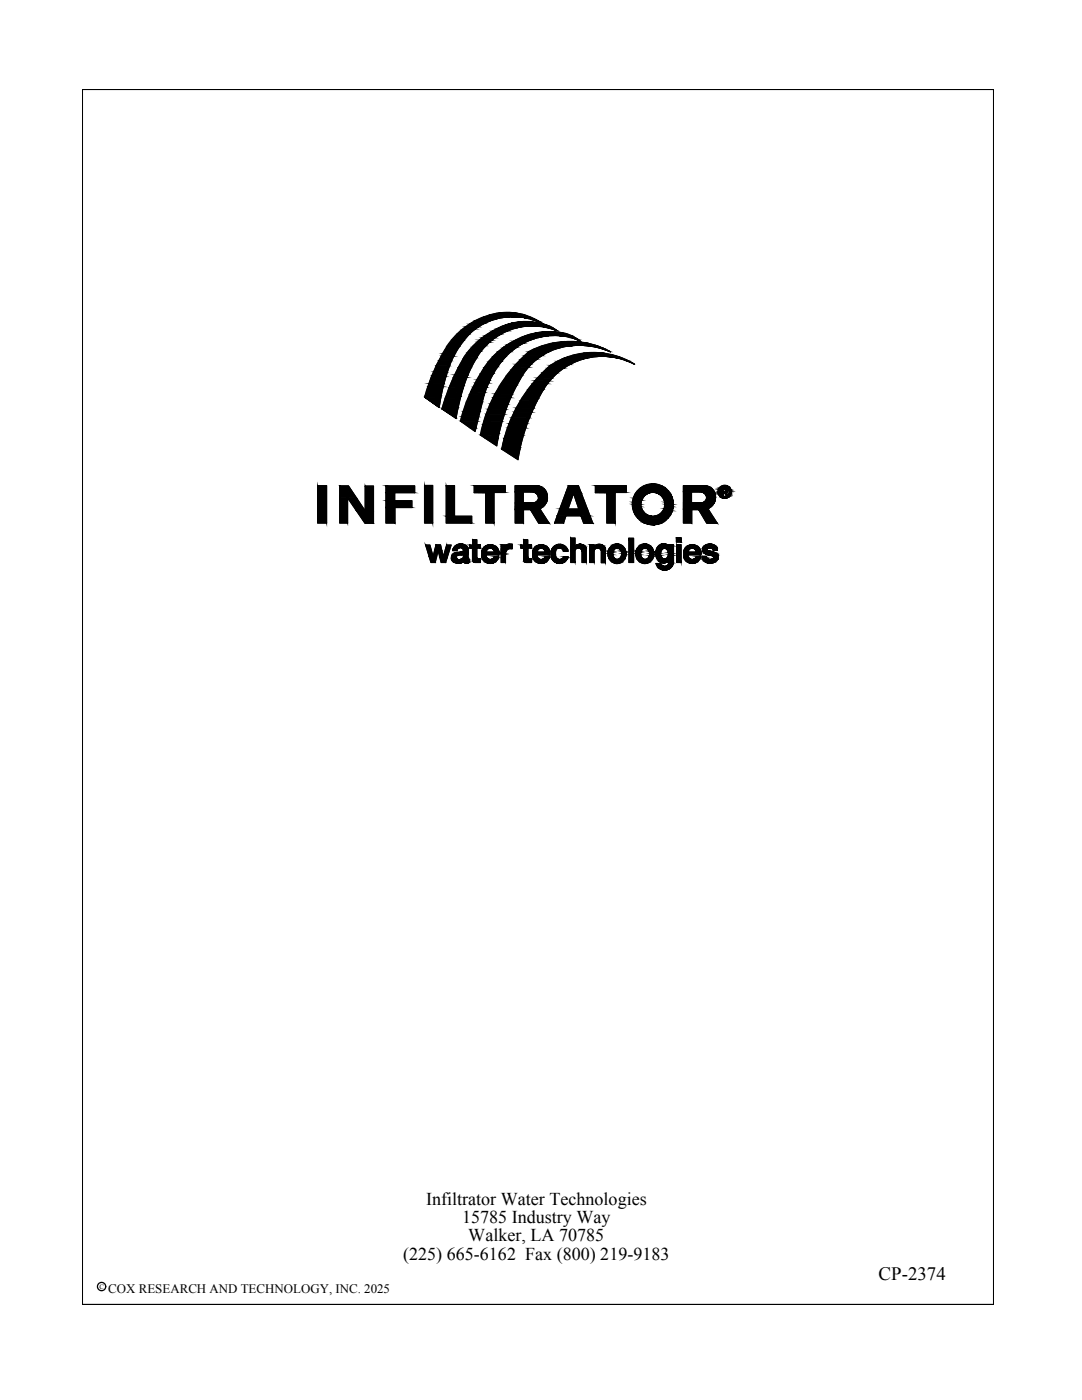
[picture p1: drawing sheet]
<svg xmlns="http://www.w3.org/2000/svg" width="216mm" height="279mm" viewBox="0 0 216 279" stroke-linecap="round" stroke-linejoin="round" font-family="sans-serif">
<defs><g id="words">
<text font-size="3.8" x="175.3" y="255.4">CP-2374</text>
<g font-size="3.6">
<text x="85" y="240.5">Infiltrator Water Technologies</text>
<text x="92.2" y="244.1">15785 Industry Way</text>
<text x="80.4" y="251.4">(225) 665-6162 Fax (800) 219-9183</text>
<text x="93.4" y="247.8">Walker, LA 70785</text>
</g>
<text font-size="2.6" x="21.6" y="258">COX RESEARCH AND TECHNOLOGY, INC. 2025</text>
<text font-size="1.4" x="19.8" y="257.2">C</text>
</g></defs>
<g fill="none" stroke="#000" stroke-width=".25">
<path d="M16.4 17.9h181.9v242.4h-181.9zM92.5 71.4a41.8 41.8 0 0 0-4.3 10.2l2.8 1.9M93.3 74.8l-1.4 4.3-.9 4.4M95 71.6l-1.7 3.2M95.5 65.2a17.7 17.7 0 0 0-6.7 10.4l-.7 2.8-.5 2.9M95.8 74.6a32.8 32.8 0 0 0-3.9 9.4M96.5 63.3a15.9 15.9 0 0 0-8.8 8.4 36.4 36.4 0 0 0-3 7.6l2.9 2M98.2 67.8h.1M99.3 73.1a20.4 20.4 0 0 0-3.1 7.1M99.6 65.4a16.6 16.6 0 0 0-7.1 6M102.9 67.9a15.5 15.5 0 0 0-7 6.7M103 67.8a13.7 13.7 0 0 1 11.1-.8l1.8 1.2"/>
<path d="M103.9 68.8a14.4 14.4 0 0 0-4.6 4.4M104.2 74.9a38.3 38.3 0 0 0-5.1 14M104.2 62.7a12.1 12.1 0 0 0-7.7 .6M104.2 62.7l2.5 1 1.7 .9M108.4 64.7a11.9 11.9 0 0 0-8.8 .7M108.4 64.7l1.4 .5 1.3 .8a12.9 12.9 0 0 0-16.2 5.6M108.4 64.7a12.9 12.9 0 0 0-12.9 .5M108.5 77.7a38.3 38.3 0 0 0-5.2 14M112 69.3a12.6 12.6 0 0 0-7.8 5.6M112.7 68.2a16.8 16.8 0 0 0-7.2 2 29.3 29.3 0 0 0-9.7 16.7M112.7 68.2a16.3 16.3 0 0 1 9 2 15.9 15.9 0 0 0-9.7-.9M113.9 67.3l2 .9"/>
<path d="M113.9 67.4a13.4 13.4 0 0 0-10 1.4M126.6 72.7a13.7 13.7 0 0 0-18.2 5.1M126.6 72.7a15.6 15.6 0 0 0-16.8 .2 29.3 29.3 0 0 0-9.7 16.7M63.4 96.9h1.8v7.5h-1.8zM67.8 97h1.7l3.4 5v-5h1.6v7.4h-1.7l-3.4-5.1v5.1h-1.6v-7.4M77 97h5.7v1.3h-3.9v1.6h3.4v1.4h-3.4v3.1h-1.8zM84.7 96.9h1.6v7.5h-1.6zM89 96.9h1.7v6.1h3.4v1.4h-5.1zM94.6 96.9h6.2v1.4h-2.2v6.1h-1.7v-6.1h-2.3zM95.9 86.9l3.2 2.1M96.2 80.3l-1.4 5.8-2.9-2M100.1 89.6l3.2 2.1"/>
<path d="M106.4 98.2a1.29 1.29 0 0 1 1 1M106.4 98.2h-2v2.2h2a1.08 1.08 0 0 0 1.1-1.2M107.2 96.9a2.18 2.18 0 0 1 2 2.3M107.2 96.9h-4.4v7.5h1.7v-2.7h1.3l1.7 2.7h2.1l-1.9-2.9M109.2 99.2a2.31 2.31 0 0 1-1.5 2.3M113.4 96.9h2l2.9 7.5h-1.8l-.6-1.5h-3l-.4 1.5h-1.8zM114.4 98.5l1.1 3.1h-2.2zM118.8 96.9h6.2v1.4h-2.3v6.1h-1.6v-6.1h-2.3zM140 98.2a1.29 1.29 0 0 1 1 1M140 98.2h-2v2.2h2M141 99.2a1.08 1.08 0 0 1-1.1 1.2M144.6 98.1l.2-.2v-.1l-.5-.1v.4h.4"/>
<path d="M144.9 98.3a.43 .43 0 0 0 .3-.4 .43 .43 0 0 0-.4-.4h-.8v1.4h.3v-.5h.3l.3 .5h.3a.95 .95 0 0 1-1.5-.5 .95 .95 0 0 1 .9-1.2 .95 .95 0 0 1 .9 1.3l-.3 .3M144.9 98.3l.4 .6M84.9 108.7l1.1 3.6h.8l.6-2.4 .6 2.4h.9l1.1-3.5h-.9l-.7 2.4-.5-2.5h-.9l-.6 2.4-.6-2.3h-.9M90.3 109.9a1.66 1.66 0 0 1 1.4-1.4 1.66 1.66 0 0 1 1.7 .9v2.2h.3v.6M90.3 109.9h.9M90.7 110.4a.99 .99 0 0 0-.6 1.1 .99 .99 0 0 0 1 .8M91.1 112.3l.3 .1M91.2 109.9a.66 .66 0 0 1 .6-.7 .66 .66 0 0 1 .7 .7l-1.2 .3M91.3 110.2l-.6 .2M91.6 110.7a.49 .49 0 0 0-.5 .4 .49 .49 0 0 0 .2 .5M91.6 110.7h.7l.2-.1v.7M92 111.7h.1"/>
<path d="M92.4 111.3a.95 .95 0 0 1-1.1 .3M92.6 112.3v-.2l-.6 .2-.6 .1M93.7 112.1a.83 .83 0 0 1-1.1 .1M95.1 111.2l.2 .3h.4M95.1 111.2v-1.8h.8v-.7h-.8v-1h-.8v1.1h-.6v.6h.6v2.4l.4 .4M95.8 111.5l.1 .8h-1.1M96.2 109.9a1.76 1.76 0 0 1 2-1.2 1.76 1.76 0 0 1 1.4 2M96.2 110v1.2M97 110.7a.87 .87 0 0 0 .6 .9 .87 .87 0 0 0 1-.5M97 110.2h1.7M97 110.7h2.6M97 110.2a.83 .83 0 0 1 .8-.8 .83 .83 0 0 1 .8 .8"/>
<path d="M98.7 111.1h.8M99.5 111.1a1.71 1.71 0 0 1-1.7 1.3 1.71 1.71 0 0 1-1.7-1.3M99.5 111.1h.1M101.5 109.5a1.16 1.16 0 0 0-.6 1.1M101.5 109.5h.7v-.9l-1 .1-.4 .4v-.4h-.8v3.6h.9v-1.8M101.5 109.5h.1M104.5 111.8l.4 .4M105.3 111.2l.2 .3h.4M105.3 111.2v-1.8h.8v-.7h-.8v-1h-.8v1.1h-.6v.6h.6v2.4M105.9 111.5h.2v.8h-1.1M107.1 110.2a.83 .83 0 0 1 .8-.8 .83 .83 0 0 1 .9 .8M107.1 110.7a.87 .87 0 0 0 .7 .9 .87 .87 0 0 0 1-.5h.9"/>
<path d="M107.2 110.2h1.6M107.2 110.7h2.5M109.6 111.1a1.71 1.71 0 0 1-1.6 1.3 1.71 1.71 0 0 1-1.7-1.3M109.7 110.7a1.76 1.76 0 0 0-1.3-2 1.76 1.76 0 0 0-2.1 1.2v1.3M110 110v1.2M110 109.9a1.71 1.71 0 0 1 1.7-1.3 1.71 1.71 0 0 1 1.6 1.4h-.9a.78 .78 0 0 0-.8-.7 .78 .78 0 0 0-.8 .7v.7M110.8 110.7a.88 .88 0 0 0 .7 .9 .88 .88 0 0 0 1-.5h.8a1.71 1.71 0 0 1-1.6 1.3 1.71 1.71 0 0 1-1.7-1.3M114.7 109.8a.74 .74 0 0 1 .7-.5 .74 .74 0 0 1 .7 .6M114.7 109.1a1.37 1.37 0 0 1 2.3 .3v2.9h-.9v-2.4M114.7 109.1v-1.7h-.8v4.9h.8v-2.5M118.5 109.1a1.37 1.37 0 0 1 2.3 .3v2.9h-.8v-2.5a.79 .79 0 0 0-.8-.5 .79 .79 0 0 0-.7 .6M118.5 109.1v-.4h-.8v3.6h.8v-2.4"/>
<path d="M121.8 109.1a1.89 1.89 0 0 1 2.7 .1 1.89 1.89 0 0 1-.1 2.7 1.89 1.89 0 0 1-2.7-.1 1.89 1.89 0 0 1 .1-2.7zM122.5 109.7a.9 .9 0 0 1 1.1-.2 .9 .9 0 0 1 .5 1 .93 .93 0 0 1-1 1.1 .93 .93 0 0 1-.9-1.1zM125.5 107.4h.9v4.9h-.9zM127.4 109.1a1.89 1.89 0 0 1 2.6 .1 1.89 1.89 0 0 1-.1 2.7 1.89 1.89 0 0 1-2.6-.1 1.89 1.89 0 0 1 .1-2.7zM128.1 109.7a.9 .9 0 0 1 1.1-.2 .9 .9 0 0 1 .4 1 .93 .93 0 0 1-.9 1.1 .93 .93 0 0 1-.9-1.1zM130.9 112.5h1M131.8 112.4a.83 .83 0 0 0 .8 .6 .83 .83 0 0 0 .8-.6M132 109.7a.78 .78 0 0 1 1-.1 .78 .78 0 0 1 .4 .9 .82 .82 0 0 1-.8 1.1 .82 .82 0 0 1-.8-1.1zM133.4 108.9a1.59 1.59 0 0 0-1.8-.1 1.59 1.59 0 0 0-.8 1.6 1.6 1.6 0 0 0 .8 1.6 1.6 1.6 0 0 0 1.8-.1v.6M133.4 109v-.3h1v3.6M134.4 112.3a1.76 1.76 0 0 1-1.7 1.5 1.76 1.76 0 0 1-1.8-1.3M135 107.4h.9v.8h-.9z"/>
<path d="M135 108.7h.9v3.6h-.9zM137.3 110.2a.83 .83 0 0 1 .8-.8 .83 .83 0 0 1 .8 .8M137.3 110.7a.88 .88 0 0 0 .6 .9 .88 .88 0 0 0 1.1-.5h.8a1.71 1.71 0 0 1-1.7 1.3 1.71 1.71 0 0 1-1.7-1.3M137.3 110.2h1.7M137.3 110.7h2.6M139.9 110.7a1.76 1.76 0 0 0-1.4-2 1.76 1.76 0 0 0-2 1.2v1.3M141 111.2v-.2h-.9v.6M141.2 101.5a2.34 2.34 0 0 0 1.6-2.5 2.34 2.34 0 0 0-2.1-2.1h-4.3v7.5h1.6v-2.7h1.4l1.6 2.7h2.1l-1.9-2.9M141.3 110.7a1 1 0 0 1 1.1 .5 .9 .9 0 0 1-1.5 0M141.7 110l.9 .3 .7 .4v.9M141.8 111.7h-.2M142.2 109.7a.67 .67 0 0 0-1.1 0v.1l.5 .2"/>
<path d="M142.3 109.6v.2h.8v-.1M143.1 109.7a1.59 1.59 0 0 0-1.2-1.2 1.59 1.59 0 0 0-1.6 .6 1.03 1.03 0 0 0 1 1.6M143.2 111.6a1.88 1.88 0 0 1-3.1 0"/>
<circle cx="144.6" cy="98.1" r="1.29"/>
<circle cx="130.3" cy="100.6" r="4.1"/>
<circle cx="130.3" cy="100.6" r="2.39"/>
<circle cx="20.3" cy="256.8" r=".83"/>
</g>
<g fill="#000" stroke="#000" stroke-width=".2">
<path d="M100.3 62.4h1.6zM104.2 64.2h1.7zM107.2 64.1h.3l.7 .4zM108.3 66.3h2.5zM109.8 65.5h.6l.6 .4zM112.7 68.2h2.1zM117.4 70.4h1.8zM120.5 69.7l1.3 .5zM120.5 69.7h.3l1 .5zM125.3 72.1l.5 .1zM90.8 83.4h.2v.1zM93.8 85.4h1.2l-.2 .7z"/>
<path d="M96.9 87.5h2.5l-.3 1.5zM100.2 89.3h3.6v.3zM144.8 98.1h.4zM144.8 99.1h.7zM144.9 98h.3zM91.1 112.3h.9zM91.8 108.6h.4zM91.9 111.7h1.8zM92.9 112.4h.4zM95.7 111.6h.2zM123 108.6h.2zM128.6 108.6h.2z"/>
<path d="M132 108.6h.9zM132.1 112.3h.8zM132.3 113.7h.8zM132.3 108.5h.3zM135.1 107.4h.8zM137.8 112.4h.6zM137.8 112.4l.3 .1zM141.4 112.4h.6zM141.6 108.6h.1z"/>
<path d="M84.8 79.3l2.8 2 .4-2zM84.8 79.3l2.8 2z"/>
<path d="M84.9 78.9l3.1 .4v-.4zM84.9 78.9l3.1 .4h-3.2z"/>
<path d="M85.4 77.2l2.6 1.7 .4-1.7zM85.4 77.2l2.6 1.7h-3.1z"/>
<path d="M85.6 76.6l2.8 .6 .2-.6zM85.6 76.6l2.8 .6h-3z"/>
<path d="M86.2 75l2.4 1.6 .4-1.6zM86.2 75l2.4 1.6h-3z"/>
<path d="M86.5 74.2l2.5 .8 .3-.8zM86.5 74.2l2.5 .8h-2.8z"/>
<path d="M87.1 73l2.2 1.2 .4-1.2zM87.1 73l2.2 1.2h-2.8z"/>
<path d="M87.6 72l2.1 1 .4-1zM87.6 72l2.1 1h-2.6z"/>
<path d="M88.1 71.1l2 .9 .5-.9zM88.1 71.1l2 .9h-2.5z"/>
<path d="M88.4 70.6l2.2 .5 .2-.5zM88.4 70.6l2.2 .5h-2.5z"/>
<path d="M89.2 69.2l1.6 1.4 .8-1.4zM89.2 69.2l1.6 1.4h-2.4z"/>
<path d="M89.2 69.1h2.5zM89.2 69.1l2.4 .1z"/>
<path d="M88.9 79.5l2.6 1.8 .4-1.8zM88.9 79.5l2.6 1.8h-3.2z"/>
<path d="M89 79.1l2.9 .4 .1-.4zM89 79.1l2.9 .4h-3z"/>
<path d="M89.6 77.4l2.4 1.7 .5-1.7zM89.6 77.4l2.4 1.7h-3z"/>
<path d="M90.1 67.9l1.6 1.2 .9-1.2zM90.1 67.9l1.6 1.2h-2.5z"/>
<path d="M89.8 76.9l2.7 .5 .1-.5zM89.8 76.9l2.7 .5h-2.9z"/>
<path d="M90.2 67.8h2.4zM90.2 67.8l2.4 .1z"/>
<path d="M90.5 75.3l2.1 1.6 .6-1.6zM90.5 75.3l2.1 1.6h-2.8z"/>
<path d="M90.7 74.8l2.5 .5 .2-.5zM90.7 74.8l2.5 .5h-2.7z"/>
<path d="M91.2 66.7h2.4zM91.2 66.7h2.5z"/>
<path d="M91.2 66.7l1.4 1.1 1-1.1zM91.2 66.7l1.4 1.1h-2.4z"/>
<path d="M91.5 73.3l1.9 1.5 .6-1.5zM91.5 73.3l1.9 1.5h-2.7z"/>
<path d="M91.5 73.2l2.5 .1 .1-.1zM91.5 73.2l2.5 .1h-2.5z"/>
<path d="M92.1 65.9l1.6 .8 .8-.8zM91.2 66.7l.9-.8 1.6 .8z"/>
<path d="M92.4 65.6l2.1 .3 .4-.3zM92.1 65.9l.3-.3 2.1 .3z"/>
<path d="M92.4 71.7l1.7 1.5 .9-1.5zM92.4 71.7l1.7 1.5h-2.6z"/>
<path d="M92.6 71.4l2.4 .3 .1-.3zM92.6 71.4l2.4 .3h-2.6z"/>
<path d="M93 65.2l1.9 .4 .6-.4zM92.4 65.6l.6-.4 1.9 .4z"/>
<path d="M93.3 70.4l1.8 1 .6-1zM93.3 70.4l1.8 1h-2.5z"/>
<path d="M93.5 70.1l2.2 .3 .3-.3zM93.5 70.1l2.2 .3h-2.4z"/>
<path d="M93.7 64.7l1.8 .5 .9-.5zM93 65.2l.7-.5 1.8 .5z"/>
<path d="M94.2 69.3l1.8 .8 .7-.8zM94.2 69.3l1.8 .8h-2.5z"/>
<path d="M93.7 78.8l2.6 1.4 .4-1.4zM93.7 78.8l2.6 1.4h-3.2z"/>
<path d="M94 64.5l2.4 .2 .3-.2zM93.7 64.7l.3-.2 2.4 .2z"/>
<path d="M94 78.3l2.7 .5 .1-.5zM94 78.3l2.7 .5h-3z"/>
<path d="M94.5 69l2.2 .3 .3-.3zM94.5 69l2.2 .3h-2.5z"/>
<path d="M94.4 77.3l2.4 1 .4-1zM94.4 77.3l2.4 1h-2.8z"/>
<path d="M94.9 76.4l2.3 .9 .4-.9zM94.9 76.4l2.3 .9h-2.8z"/>
<path d="M95.2 68.3l1.8 .7 .7-.7zM94.5 69l.7-.7 1.8 .7z"/>
<path d="M95.2 75.8l2.4 .6 .2-.6zM95.2 75.8l2.4 .6h-2.7z"/>
<path d="M94.9 64l1.8 .5 1.2-.5zM94 64.5l.9-.5 1.8 .5z"/>
<path d="M95.1 64h3zM94.9 64h3z"/>
<path d="M95.6 67.9l2.1 .4 .5-.4zM95.2 68.3l.4-.4 2.1 .4z"/>
<path d="M95.9 74.6l1.9 1.2 .6-1.2zM95.9 74.6l1.9 1.2h-2.6z"/>
<path d="M96 74.5l2.4 .1 .1-.1zM96 74.5l2.4 .1h-2.5z"/>
<path d="M96.3 67.4l1.9 .5 .6-.5zM95.6 67.9l.7-.5 1.9 .5z"/>
<path d="M95.8 63.6l2.3 .4 1.1-.4zM95.1 64l.7-.4 2.3 .4z"/>
<path d="M96.6 73.4l1.9 1.1 .7-1.1zM96.6 73.4l1.9 1.1h-2.5z"/>
<path d="M96.8 73.2l2.4 .2 .2-.2zM96.8 73.2l2.4 .2h-2.6z"/>
<path d="M96.9 67l1.9 .4 .7-.4zM96.3 67.4l.6-.4 1.9 .4z"/>
<path d="M97.4 66.7l2.1 .3 .5-.3zM96.9 67l.5-.3 2.1 .3z"/>
<path d="M97.5 72.2l1.9 1 .6-1zM97.5 72.2l1.9 1h-2.6z"/>
<path d="M97.6 72.1l2.4 .1 .1-.1zM97.6 72.1l2.4 .1h-2.5z"/>
<path d="M96.4 63.4l2.8 .2 1.4-.2zM95.8 63.6l.6-.2 2.8 .2z"/>
<path d="M96.5 63.3h4.4zM96.4 63.4h4.2z"/>
<path d="M98.4 71.1l2.5 .1zM98.4 71.1l2.5 .1z"/>
<path d="M98.4 71.2l1.7 .9 .8-.9zM98.4 71.2l1.7 .9h-2.5z"/>
<path d="M98.2 66.1l1.8 .6 1.1-.6zM97.4 66.7l.8-.6 1.8 .6z"/>
<path d="M98.4 66h2.9zM98.2 66.1h2.9z"/>
<path d="M96.7 63.2h5zM96.5 63.3h4.4z"/>
<path d="M100.3 62.4l2.7 .1zM99.5 62.5h3.5z"/>
<path d="M96.7 63.2h5.2zM96.7 63.2h5z"/>
<path d="M99.3 70.3l1.6 .8 1-.8zM98.4 71.1l.9-.8 1.6 .8z"/>
<path d="M98.4 79.4l3 1.2 .5-1.2zM98.4 79.4l3 1.2h-3.6z"/>
<path d="M99.4 70.2h2.6zM99.4 70.2l2.5 .1h-2.6z"/>
<path d="M98.8 78.6l3.1 .8 .3-.8zM98.8 78.6l3.1 .8h-3.5z"/>
<path d="M99.3 65.6l2 .4 1.4-.4zM98.4 66l.9-.4 2 .4z"/>
<path d="M100.3 69.5l1.7 .7 .9-.7zM99.4 70.2l.9-.7 1.7 .7z"/>
<path d="M99.5 62.5l3.8 .1zM99 62.6h4.3z"/>
<path d="M99.7 77.1l2.5 1.5 .8-1.5zM99.7 77.1l2.5 1.5h-3.4z"/>
<path d="M100.5 69.3l2.4 .2 .2-.2zM100.5 69.3l2.4 .2h-2.6z"/>
<path d="M99.9 76.8l3.1 .3 .2-.3zM99.9 76.8l3.1 .3h-3.3z"/>
<path d="M99 62.6l5.3 .2-1-.2zM98.2 62.8l.8-.2 5.3 .2z"/>
<path d="M99.6 65.4l3.1 .2 .6-.2zM99.3 65.6l.3-.2 3.1 .2z"/>
<path d="M101.3 68.8l1.8 .5 .8-.5zM100.5 69.3l.8-.5 1.8 .5z"/>
<path d="M100 65.2l3.3 .2 .8-.2zM99.6 65.4l.4-.2 3.3 .2z"/>
<path d="M101.1 74.9l3.1 .1zM101.1 75h3.1z"/>
<path d="M101.1 75l2.1 1.8 1-1.8zM101.1 75l2.1 1.8h-3.3z"/>
<path d="M98.2 62.8l6.4 .1zM97.7 62.9h6.9z"/>
<path d="M101.7 68.5l2.2 .3 .6-.3zM101.3 68.8l.4-.3 2.2 .3z"/>
<path d="M97.7 62.9l7.9 .3-1-.3zM96.7 63.2l1-.3 7.9 .3z"/>
<path d="M102.1 73.8l2.1 1.1 .8-1.1zM102.1 73.8l2.1 1.1h-3.1z"/>
<path d="M102.5 68.1l2 .4 .8-.4zM101.7 68.5l.8-.4 2 .4z"/>
<path d="M100.4 65.1h5.1zM100.4 65.1h6.5z"/>
<path d="M100.4 65.1l3.7 .1 1.4-.1zM100 65.2l.4-.1 3.7 .1z"/>
<path d="M102.5 73.3l2.5 .5 .5-.5zM102.5 73.3l2.5 .5h-2.9z"/>
<path d="M101.9 63.2h3.8zM101.9 63.2h3.8z"/>
<path d="M103.2 63.2h2.5zM103.2 63.2h2.5z"/>
<path d="M103.3 63.2l2.7 .2-.3-.2zM103.3 63.2l2.7 .2z"/>
<path d="M104.2 64.2l2.2 .1zM103.3 64.3h3.1z"/>
<path d="M103 67.8l2.3 .3 .6-.3zM102.5 68.1l.5-.3 2.3 .3z"/>
<path d="M103 72.7l2.5 .6 .5-.6zM103 72.7l2.5 .6h-3z"/>
<path d="M104.6 63.4l2.1 .3-.7-.3zM104.6 63.4l2.1 .3h-.8z"/>
<path d="M103.3 64.3l3.9 .1zM102.8 64.4h4.4z"/>
<path d="M105.9 63.7l1.2 .2-.4-.2zM105.9 63.7l1.2 .2z"/>
<path d="M103.6 67.6l2.3 .2 .8-.2zM103 67.8l.6-.2 2.3 .2z"/>
<path d="M106.9 65.1h2.6zM106.9 65.1h2.6z"/>
<path d="M103.9 71.8l2.1 .9 1-.9zM103.9 71.8l2.1 .9h-3z"/>
<path d="M106.5 63.9l1 .2-.4-.2zM106.5 63.9l1 .2z"/>
<path d="M102.8 64.4l5 .1-.6-.1zM102 64.5l.8-.1 5 .1z"/>
<path d="M107.2 64.1l1 .4zM108.1 64.5l.3 .2z"/>
<path d="M104 71.7l3 .1 .2-.1zM104 71.7l3 .1h-3.1z"/>
<path d="M103.9 80l2.6 1.4 .7-1.4zM103.9 80l2.6 1.4h-3.5z"/>
<path d="M104.1 79.5l3.1 .5 .3-.5zM104.1 79.5l3.1 .5h-3.3z"/>
<path d="M102 64.5h5.9zM102 64.5h5.9z"/>
<path d="M104.2 67.3l2.5 .3 1.1-.3zM103.6 67.6l.6-.3 2.5 .3z"/>
<path d="M102 64.5l6.4 .2-.5-.2zM101.5 64.7l.5-.2 6.4 .2z"/>
<path d="M104.4 67.2h3.7zM104.2 67.3h3.6z"/>
<path d="M104.7 71l2.5 .7 1-.7zM104 71.7l.7-.7 2.5 .7z"/>
<path d="M101.5 64.7l7.6 .2-.7-.2zM100.8 64.9l.7-.2 7.6 .2z"/>
<path d="M105.3 77.8l2.2 1.7 .9-1.7zM105.3 77.8l2.2 1.7h-3.4z"/>
<path d="M105.4 77.7l3 .1 .1-.1zM105.4 77.7l3 .1h-3.1z"/>
<path d="M108.6 68.9h6.3zM108.6 68.9h6.3z"/>
<path d="M100.8 64.9l8.6 .1-.3-.1zM100.6 65l.2-.1 8.6 .1z"/>
<path d="M106.3 76.6l2.2 1.1 .7-1.1zM106.3 76.6l2.2 1.1h-3.1z"/>
<path d="M100.6 65l8.9 .1zM100.4 65.1h9.1z"/>
<path d="M105.5 70.3l2.7 .7 1.2-.7zM105.5 70.3l2.7 .7h-3.5z"/>
<path d="M106.9 65.1l2.9 .1-.3-.1zM106.9 65.1l2.9 .1z"/>
<path d="M105 67l3.1 .2 1.4-.2zM104.4 67.2l.6-.2 3.1 .2z"/>
<path d="M105.6 70.2h4zM105.5 70.3h3.9z"/>
<path d="M106.7 76l2.5 .6 .5-.6zM106.7 76l2.5 .6h-2.9z"/>
<path d="M109.8 65.5l1.2 .4zM110.9 65.9l.2 .1z"/>
<path d="M108.3 65.2l2 .2-.5-.2zM108.3 65.2l2 .2h-1z"/>
<path d="M107.2 75.5l2.5 .5 .5-.5zM107.2 75.5l2.5 .5h-3z"/>
<path d="M109.3 65.4l1.1 .1zM109.3 65.4l1.1 .1z"/>
<path d="M106.5 69.7l3.1 .5 1.1-.5zM105.6 70.2l.9-.5 3.1 .5z"/>
<path d="M108.3 66.3h2.6zM108.1 66.3h2.8z"/>
<path d="M108.1 66.3l3.8 .1zM107.5 66.4h4.4z"/>
<path d="M105.1 67h5.9zM105 67h4.5z"/>
<path d="M108.2 74.4l2 1.1 1.1-1.1zM108.2 74.4l2 1.1h-3z"/>
<path d="M106.9 69.5l3.8 .2 .7-.2zM106.5 69.7l.4-.2 3.8 .2z"/>
<path d="M107.5 66.4l4.9 .1-.5-.1zM106.7 66.5l.8-.1 4.9 .1z"/>
<path d="M107.5 69.3l3.9 .2 .6-.2zM106.9 69.5l.6-.2 3.9 .2z"/>
<path d="M106.7 66.5l6.3 .1-.6-.1zM106.3 66.6l.4-.1 6.3 .1z"/>
<path d="M109.2 73.5l2.1 .9 1.2-.9zM108.2 74.4l1-.9 2.1 .9zM108.2 74.4h3.1zM108.2 74.4h3.1z"/>
<path d="M106.3 66.6l7.2 .2-.5-.2zM105.5 66.8l.8-.2 7.2 .2z"/>
<path d="M108.1 69.1l3.9 .2 1.4-.2zM107.5 69.3l.6-.2 3.9 .2z"/>
<path d="M109.8 72.9l2.7 .6 .9-.6zM109.2 73.5l.6-.6 2.7 .6z"/>
<path d="M105.5 66.8l8.4 .2-.4-.2zM105.1 67l.4-.2 8.4 .2z"/>
<path d="M110.2 72.8l3.2 .1 .3-.1zM109.8 72.9l.4-.1 3.2 .1z"/>
<path d="M111 67h3zM111 67h3z"/>
<path d="M111.6 67h2.4zM111.6 67h2.4z"/>
<path d="M111.6 67l2.5 .1zM111.6 67l2.5 .1z"/>
<path d="M112.5 67.1l2.2 .2-.6-.2zM112.5 67.1l2.2 .2z"/>
<path d="M108.3 69h5.9zM108.1 69.1h5.3z"/>
<path d="M113.9 67.3l1.1 .2-.3-.2zM113.9 67.3l1.1 .2h-.6z"/>
<path d="M112.7 68.2l3.1 .1zM111.9 68.3h3.9z"/>
<path d="M108.6 68.9h6.3zM108.3 69h5.9z"/>
<path d="M114.4 67.5l.8 .2-.2-.2zM114.4 67.5l.8 .2z"/>
<path d="M111.2 72.1l2.5 .7 1.4-.7zM110.2 72.8l1-.7 2.5 .7z"/>
<path d="M114.9 67.7l1 .5-.7-.5zM114.9 67.7l1 .5z"/>
<path d="M111.9 68.3l4.3 .1zM111.2 68.4h5z"/>
<path d="M111.2 68.4l6.2 .1-1.2-.1zM110.1 68.5l1.1-.1 6.2 .1z"/>
<path d="M112.3 71.6l2.8 .5 1.4-.5zM111.2 72.1l1.1-.5 2.8 .5zM111.2 72.1h3.9zM111.2 72.1h3.9z"/>
<path d="M112.7 71.4l3.8 .2 .8-.2zM112.3 71.6l.4-.2 3.8 .2z"/>
<path d="M110.1 68.5l7.6 .1zM109.8 68.6h7.9z"/>
<path d="M109.8 68.6l9.1 .3-1.2-.3zM108.6 68.9l1.2-.3 9.1 .3z"/>
<path d="M113.1 71.3l4.2 .1 .7-.1zM112.7 71.4l.4-.1 4.2 .1z"/>
<path d="M114.9 68.9h4zM114.9 68.9h4z"/>
<path d="M116.3 68.9h2.6zM116.3 68.9h2.6z"/>
<path d="M116.3 68.9l2.9 .2-.3-.2zM116.3 68.9l2.9 .2z"/>
<path d="M117.7 69.1l2.2 .2-.7-.2zM117.7 69.1l2.2 .2z"/>
<path d="M117.4 70.4l3.2 .1zM116.3 70.5l1.1-.1 3.2 .1z"/>
<path d="M113.6 71.1h5.8zM113.6 71.1h7.3z"/>
<path d="M113.6 71.1l4.4 .2 1.4-.2zM113.1 71.3l.5-.2 4.4 .2z"/>
<path d="M119.1 69.3l1.3 .2-.5-.2zM119.1 69.3l1.3 .2z"/>
<path d="M119.7 69.5l1.1 .2-.4-.2zM119.7 69.5l1.1 .2z"/>
<path d="M116.3 70.5l4.6 .1zM115.8 70.6h5.1z"/>
<path d="M115.8 70.6l6.4 .3-1.3-.3zM114.7 70.9l1.1-.3 6.4 .3z"/>
<path d="M114.7 70.9h7.8zM114.2 70.9h8.3z"/>
<path d="M114.2 70.9l9 .2-.7-.2zM113.6 71.1l.6-.2 9 .2z"/>
<path d="M120.9 71.1h2.3zM120.9 71.1h2.3z"/>
<path d="M121 71.1l2.7 .2-.5-.2zM121 71.1l2.7 .2z"/>
<path d="M122.4 71.3h1.4zM122.4 71.3h1.4z"/>
<path d="M122.4 71.3l2.1 .3-.7-.3zM122.4 71.3l2.1 .3z"/>
<path d="M123.9 71.6l1.3 .4-.7-.4zM123.9 71.6l1.3 .4h-.4z"/>
<path d="M124.8 72l.7 .1zM124.8 72l.7 .1z"/>
<path d="M125.3 72.1l.5 .1zM125.6 72.2l1 .5z"/>
<path d="M63.4 96.9l1.8 7.5v-7.5zM63.4 96.9l1.8 7.5h-1.8z"/>
<path d="M67.8 99.3l1.6 5.1v-5.1zM67.8 99.3l1.6 5.1h-1.6z"/>
<path d="M67.8 97l3.3 2.3-1.6-2.3zM67.8 97l3.3 2.3h-3.3z"/>
<path d="M69.4 99.3l3.4 2.6-1.7-2.6zM69.4 99.3l3.4 2.6h-1.7z"/>
<path d="M72.9 97l1.6 4.9v-4.9zM72.9 97l1.6 4.9h-1.6z"/>
<path d="M77 98.3l1.8 1.6v-1.6zM77 98.3l1.8 1.6h-1.8z"/>
<path d="M77 99.9l5.2 1.4v-1.4zM77 99.9l5.2 1.4h-5.2z"/>
<path d="M77 97l5.7 1.3v-1.3zM77 97l5.7 1.3h-5.7z"/>
<path d="M84.7 96.9l1.6 7.5v-7.5zM84.7 96.9l1.6 7.5h-1.6z"/>
<path d="M89 96.9l1.7 6.1v-6.1zM89 96.9l1.7 6.1h-1.7z"/>
<path d="M88.2 81.6l2.8 1.8 .4-1.8zM88.2 81.6l2.8 1.8h-.2z"/>
<path d="M88.3 81.3l3.1 .3 .1-.3zM88.3 81.3l3.1 .3h-3.2z"/>
<path d="M91.9 84.1l3.1 1.3 .3-1.3zM91.9 84.1l3.1 1.3h-1.2z"/>
<path d="M92.2 83.2l3.1 .9 .2-.9zM92.2 83.2l3.1 .9h-3.4z"/>
<path d="M92.5 82.1l3 1.1 .3-1.1zM92.5 82.1l3 1.1h-3.3z"/>
<path d="M93.1 80.3l2.7 1.8 .4-1.8zM93.1 80.3l2.7 1.8h-3.3z"/>
<path d="M93.1 80.2l3.1 .1 .1-.1zM93.1 80.2l3.1 .1h-3.1z"/>
<path d="M94.6 98.3h4zM94.6 98.3h4z"/>
<path d="M96.9 98.3l1.7 6.1v-6.1zM96.9 98.3l1.7 6.1h-1.7z"/>
<path d="M95.9 86.9l3.5 .6 .1-.6zM95.9 86.9l3.5 .6h-2.5z"/>
<path d="M96 86.5l3.5 .4 .1-.4zM96 86.5l3.5 .4h-3.6z"/>
<path d="M96.4 84.7l3.2 1.8 .4-1.8zM96.4 84.7l3.2 1.8h-3.6z"/>
<path d="M96.6 84.1l3.4 .6 .2-.6zM96.6 84.1l3.4 .6h-3.6z"/>
<path d="M100.2 89.3l-.1 .3h3.7zM100.1 89.6h3.7l-.5 2.1z"/>
<path d="M97 82.7l3.2 1.4 .5-1.4zM97 82.7l3.2 1.4h-3.6z"/>
<path d="M94.6 96.9l6.2 1.4v-1.4zM94.6 96.9l6.2 1.4h-6.2z"/>
<path d="M97.4 81.7l3.3 1 .3-1zM97.4 81.7l3.3 1h-3.7z"/>
<path d="M97.8 80.6l3.2 1.1 .4-1.1zM97.8 80.6l3.2 1.1h-3.6z"/>
<path d="M100.6 87.5l3.2 1.8 .5-1.8zM100.6 87.5l3.2 1.8h-3.6z"/>
<path d="M102.8 98.2l1.6 2.2v-2.2zM102.8 98.2l1.6 2.2h-1.6z"/>
<path d="M100.8 86.9l3.5 .6 .2-.6zM100.8 86.9l3.5 .6h-3.7z"/>
<path d="M101.3 85.4l3.2 1.5 .4-1.5zM101.3 85.4l3.2 1.5h-3.7z"/>
<path d="M101.6 84.5l3.3 .9 .3-.9zM101.6 84.5l3.3 .9h-3.6z"/>
<path d="M102.1 83.4l3.1 1.1 .5-1.1zM102.1 83.4l3.1 1.1h-3.6z"/>
<path d="M102.6 82.2l3.1 1.2 .4-1.2zM102.6 82.2l3.1 1.2h-3.6z"/>
<path d="M103 81.4l3.1 .8 .4-.8zM103 81.4l3.1 .8h-3.5z"/>
<path d="M102.8 96.9l4.8 .1zM102.8 96.9l4.8 .1z"/>
<path d="M107.4 99.6h1.8zM107.4 99.6h1.8z"/>
<path d="M102.8 97l5.2 .1-.4-.1zM102.8 97l5.2 .1h-5.2z"/>
<path d="M102.8 97.1l5.5 .3-.3-.3zM102.8 97.1l5.5 .3h-5.5z"/>
<path d="M102.8 97.4l5.9 .2-.4-.2zM102.8 97.4l5.9 .2h-5.9z"/>
<path d="M102.8 97.6l6.1 .4-.2-.4zM102.8 97.6l6.1 .4h-6.1z"/>
<path d="M102.8 98l6.2 .2-.1-.2zM102.8 98l6.2 .2h-6.2z"/>
<path d="M106.4 98.2h2.6zM106.4 98.2h2.6z"/>
<path d="M106.6 98.2l2.5 .2-.1-.2zM106.6 98.2l2.5 .2h-2.3z"/>
<path d="M106.8 98.4h2.3zM106.8 98.4h2.3z"/>
<path d="M106.9 98.4l2.2 .1v-.1zM106.9 98.4l2.2 .1h-2.1z"/>
<path d="M107 98.5l2.1 .1v-.1zM107 98.5l2.1 .1h-1.9z"/>
<path d="M107.2 98.6l2 .2-.1-.2zM107.2 98.6l2 .2h-2z"/>
<path d="M107.2 100h1.9zM107.2 100h1.9z"/>
<path d="M107.2 98.8h2zM107.2 98.8h2z"/>
<path d="M107.3 98.8l1.9 .2v-.2zM107.3 98.8l1.9 .2h-1.8z"/>
<path d="M107.3 99.8l1.8 .2 .1-.2zM107.3 99.8l1.8 .2h-1.9z"/>
<path d="M107.4 99l1.8 .2v-.2zM107.4 99l1.8 .2h-1.8z"/>
<path d="M107.4 99.2l1.8 .1zM107.4 99.2l1.8 .1z"/>
<path d="M107.5 99.3l1.7 .1v-.1zM107.5 99.3l1.7 .1h-1.7z"/>
<path d="M107.5 99.4l1.7 .2v-.2zM107.5 99.4l1.7 .2h-1.8z"/>
<path d="M107.4 99.6l1.8 .2v-.2zM107.4 99.6l1.8 .2h-1.9z"/>
<path d="M112.9 98.5l.4 3.1 1.1-3.1zM112.9 98.5l.4 3.1h-1.6z"/>
<path d="M113.4 96.9l2.6 1.6-.6-1.6zM113.4 96.9l2.6 1.6h-3.1z"/>
<path d="M114.4 98.5l2.8 3.1-1.2-3.1zM114.4 98.5l2.8 3.1h-1.7z"/>
<path d="M118.8 98.3h3.9zM118.8 98.3h3.9z"/>
<path d="M121.1 98.3l1.6 6.1v-6.1zM121.1 98.3l1.6 6.1h-1.6z"/>
<path d="M118.8 96.9l6.2 1.4v-1.4zM118.8 96.9l6.2 1.4h-6.2z"/>
<path d="M126.3 99.9l1.6 .3 .1-.3zM126.3 99.9l1.6 .3h-1.6z"/>
<path d="M126.3 99.8h1.8zM126.3 99.8l1.7 .1z"/>
<path d="M126.4 99.4l1.7 .4 .2-.4zM126.4 99.4l1.7 .4h-1.8z"/>
<path d="M126.5 99.2l1.8 .2 .2-.2zM126.5 99.2l1.8 .2h-1.9z"/>
<path d="M126.5 99l2 .2v-.2zM126.5 99l2 .2h-2z"/>
<path d="M126.7 98.7l1.8 .3 .4-.3zM126.7 98.7l1.8 .3h-2z"/>
<path d="M126.8 98.5l2.1 .2 .3-.2zM126.8 98.5l2.1 .2h-2.2z"/>
<path d="M126.8 98.5h2.5zM126.8 98.5h2.4z"/>
<path d="M126.9 98.4l2.4 .1 .3-.1zM126.9 98.4l2.4 .1h-2.5z"/>
<path d="M127 98.3h3.1zM127 98.3l2.6 .1z"/>
<path d="M129.9 96.6l1.5 .1zM129.2 96.7l.7-.1 1.5 .1z"/>
<path d="M129.2 96.7l2.9 .3-.7-.3zM128.5 97l.7-.3 2.9 .3z"/>
<path d="M128.5 97l4.3 .4-.7-.4zM127.8 97.4l.7-.4 4.3 .4z"/>
<path d="M127.8 97.4l5.5 .5-.5-.5zM127.3 97.9l.5-.5 5.5 .5z"/>
<path d="M127.3 97.9l6.3 .4-.3-.4zM127.3 97.9l6.3 .4h-6.6z"/>
<path d="M130.5 98.3l3.2 .1zM130.5 98.3l3.2 .1z"/>
<path d="M131 98.4l2.8 .1-.1-.1zM131 98.4l2.8 .1h-2.5z"/>
<path d="M131.3 98.5h2.5zM131.3 98.5h2.5z"/>
<path d="M131.4 98.5l2.5 .2-.1-.2zM131.4 98.5l2.5 .2h-2.2z"/>
<path d="M131.7 98.7l2.3 .3-.1-.3zM131.7 98.7l2.3 .3h-1.9z"/>
<path d="M132.1 99l2 .2-.1-.2zM132.1 99l2 .2h-2z"/>
<path d="M132.1 99.2l2.1 .2-.1-.2zM132.1 99.2l2.1 .2h-1.9z"/>
<path d="M132.3 99.4l2 .4-.1-.4zM132.3 99.4l2 .4h-1.8z"/>
<path d="M132.5 99.8l1.8 .1zM132.5 99.8l1.8 .1z"/>
<path d="M132.6 99.9l1.7 .3v-.3zM132.6 99.9l1.7 .3h-1.7z"/>
<path d="M136.4 98.2l1.6 2.2v-2.2zM136.4 98.2l1.6 2.2h-1.6z"/>
<path d="M136.4 96.9l4.8 .1zM136.4 96.9l4.8 .1z"/>
<path d="M140.9 99.6h1.9zM140.9 99.6h1.9z"/>
<path d="M136.4 97l5.1 .1-.3-.1zM136.4 97l5.1 .1h-5.1z"/>
<path d="M136.4 97.1l5.5 .3-.4-.3zM136.4 97.1l5.5 .3h-5.5z"/>
<path d="M136.4 97.4l5.8 .2-.3-.2zM136.4 97.4l5.8 .2h-5.8z"/>
<path d="M136.4 97.6l6.1 .4-.3-.4zM136.4 97.6l6.1 .4h-6.1z"/>
<path d="M136.4 98l6.2 .2-.1-.2zM136.4 98l6.2 .2h-6.2z"/>
<path d="M140 98.2h2.6zM140 98.2h2.6z"/>
<path d="M140.2 98.2l2.4 .2v-.2zM140.2 98.2l2.4 .2h-2.2z"/>
<path d="M140.4 98.4h2.2zM140.4 98.4h2.2z"/>
<path d="M140.4 98.4l2.3 .1-.1-.1zM140.4 98.4l2.3 .1h-2.1z"/>
<path d="M140.6 98.5l2.1 .1v-.1zM140.6 98.5l2.1 .1h-2z"/>
<path d="M140.8 100h1.9zM140.7 100h2z"/>
<path d="M140.7 98.6l2.1 .2-.1-.2zM140.7 98.6l2.1 .2h-2z"/>
<path d="M140.9 99.8l1.8 .2v-.2zM140.9 99.8l1.8 .2h-1.9z"/>
<path d="M140.8 98.8h2zM140.8 98.8h2z"/>
<path d="M140.9 98.8l1.9 .2v-.2zM140.9 98.8l1.9 .2h-1.9z"/>
<path d="M140.9 99l1.9 .2v-.2zM140.9 99l1.9 .2h-1.8z"/>
<path d="M141 99.4l1.8 .2v-.2zM141 99.4l1.8 .2h-1.9z"/>
<path d="M140.9 99.6l1.8 .2 .1-.2zM140.9 99.6l1.8 .2h-1.8z"/>
<path d="M141 99.2l1.8 .1zM141 99.2l1.8 .1z"/>
<path d="M141 99.3l1.8 .1v-.1zM141 99.3l1.8 .1h-1.8z"/>
<path d="M143.5 98.9h.5zM143.5 98.9h.5z"/>
<path d="M143.3 98.1l.4 .1zM143.3 98.1l.4 .1z"/>
<path d="M143.4 97.9l.3 .2v-.2zM143.4 97.9l.3 .2h-.4z"/>
<path d="M143.3 98.2l.4 .1v-.1zM143.3 98.2l.4 .1h-.4z"/>
<path d="M143.3 98.3l.4 .1v-.1zM143.3 98.3l.4 .1h-.3z"/>
<path d="M143.4 98.4l.3 .1zM143.4 98.4l.3 .1z"/>
<path d="M143.4 98.5l.4 .1-.1-.1zM143.4 98.5l.4 .1h-.4z"/>
<path d="M143.4 97.7l.4 .1zM143.4 97.7l.4 .1z"/>
<path d="M143.4 97.8l.3 .1 .1-.1zM143.4 97.8l.3 .1h-.3zM143.4 97.9h.3zM143.4 97.9h.3z"/>
<path d="M143.4 98.6l.4 .1zM143.4 98.6l.4 .1z"/>
<path d="M143.4 98.7l.5 .1zM143.4 98.7l.5 .1h-.4z"/>
<path d="M143.4 97.6h.5zM143.4 97.6l.4 .1z"/>
<path d="M143.5 98.8l.4 .1zM143.5 98.8l.4 .1z"/>
<path d="M143.5 97.5h.4zM143.5 97.5h.5z"/>
<path d="M143.5 97.5l.4 .1v-.1zM143.5 97.5l.4 .1h-.5z"/>
<path d="M144 98.1h.3zM144 98.1h.3z"/>
<path d="M143.5 98.9h.5zM143.5 98.9h.5z"/>
<path d="M144 98.9h.3zM144 98.9h.3z"/>
<path d="M143.5 98.9h.5zM143.5 98.9h.5z"/>
<path d="M143.6 98.9l.6 .1zM143.6 98.9l.6 .1z"/>
<path d="M143.6 97.4l.4 .1 .1-.1zM143.6 97.4l.4 .1h-.5z"/>
<path d="M143.7 99h.5zM143.7 99h.5z"/>
<path d="M143.7 97.3h.5zM143.7 97.3l.4 .1z"/>
<path d="M143.7 99l.7 .1zM143.7 99l.7 .1z"/>
<path d="M143.7 97.3h.6zM143.7 97.3h.5z"/>
<path d="M144 97.7l.3 .4v-.4zM144 97.7l.3 .4h-.3z"/>
<path d="M144 98.4l.3 .5v-.5zM144 98.4l.3 .5h-.3z"/>
<path d="M143.7 99.1h.8zM143.7 99.1h.8z"/>
<path d="M143.7 97.2h.8zM143.7 97.2h1z"/>
<path d="M143.7 97.2h.8zM143.7 97.2l.6 .1z"/>
<path d="M144.7 97.7h.5zM144.8 97.7h.4zM144.8 97.7h.4z"/>
<path d="M144.5 96.9h.5zM144.2 96.9h.8z"/>
<path d="M144.8 98h.4zM144.8 98h.4z"/>
<path d="M144 97.5h.9zM144 97.5h.9z"/>
<path d="M144 97.5h1zM144 97.5h1z"/>
<path d="M144.9 97.9h.3zM144.9 97.9h.3z"/>
<path d="M144 98.3l.9 .1zM144 98.3l.9 .1z"/>
<path d="M144.6 98.4l.7 .5-.4-.5zM144.6 98.4l.7 .5h-.4z"/>
<path d="M144.2 96.9l1 .1zM144 97h1.2z"/>
<path d="M144 97.5l1 .1zM144 97.5l1 .1z"/>
<path d="M144.2 99.4h.8zM144.2 99.4l.6 .1z"/>
<path d="M144 98.3h1zM144 98.3h.9z"/>
<path d="M144 97.6h1.1zM144 97.6h1.1z"/>
<path d="M144 98.2h1zM144 98.2l1 .1z"/>
<path d="M144 97.6l1.1 .1zM144 97.6l1.1 .1z"/>
<path d="M144 98.2h1.1zM144 98.2h1z"/>
<path d="M144 98.1h1.1zM144 98.1h1.2z"/>
<path d="M144 98.1h1.1zM144 98.1l1.1 .1z"/>
<path d="M144 97l1.4 .1-.2-.1zM143.8 97.1l.2-.1 1.4 .1z"/>
<path d="M144 97.7h1.2zM144 97.7h1.2z"/>
<path d="M144.7 97.7h.5zM144.7 97.7h.5zM144.7 97.7h.5z"/>
<path d="M144.8 97.7l.4 .1zM144.8 97.7l.4 .1zM144.8 97.8h.4zM144.8 97.8h.4z"/>
<path d="M144.8 97.8h.4zM144.8 97.8h.4zM144.8 97.8h.4zM144.8 97.8h.4z"/>
<path d="M144.8 98l.4 .1zM144.8 98l.4 .1zM144.8 98.1h.4zM144.8 98.1h.4z"/>
<path d="M144.8 98.1h.4zM144.8 98.1h.4z"/>
<path d="M144.8 98.1h.4zM144.8 98.1h.4zM144.7 98.1h.5z"/>
<path d="M144.7 98.1h.5zM144.7 98.1h.5z"/>
<path d="M144.7 98.1h.5zM144.3 98.1h.9z"/>
<path d="M144 99.3h1.2zM144 99.3l1 .1z"/>
<path d="M144.8 97.8l.4 .1zM144.8 97.8l.4 .1z"/>
<path d="M144.8 97.9h.4zM144.8 97.9h.4z"/>
<path d="M144.9 97.9h.3zM144.9 97.9h.3z"/>
<path d="M144.9 97.9l.3 .1zM144.9 97.9l.3 .1zM144.8 98h.4z"/>
<path d="M144.8 98h.4zM144.8 98h.4z"/>
<path d="M145.3 98.9h.4zM145.3 98.9h.4z"/>
<path d="M143.8 97.1l1.7 .1zM143.8 97.1l1.7 .1h-1.8z"/>
<path d="M143.8 99.2l1.4 .1 .2-.1zM143.8 99.2l1.4 .1h-1.2z"/>
<path d="M144.7 97.2l.8 .1zM144.7 97.2l.8 .1z"/>
<path d="M144.8 97.3h.8zM144.8 97.3h.8z"/>
<path d="M143.7 99.1h1.8zM143.7 99.1l1.7 .1z"/>
<path d="M145 97.3h.6zM145 97.3h.6z"/>
<path d="M145 99l.6 .1zM145 99l.6 .1z"/>
<path d="M144.9 99.1h.7zM144.8 99.1h.7zM144.5 99.1h1z"/>
<path d="M145 97.3l.6 .1zM145 97.3l.6 .1z"/>
<path d="M145.1 99h.5zM145 99h.6z"/>
<path d="M145.2 97.4l.5 .1zM145.2 97.4l.5 .1z"/>
<path d="M144.9 98.9h.8zM144.9 98.9h.8z"/>
<path d="M145.2 98.9l.4 .1 .1-.1zM145.1 99l.1-.1 .4 .1z"/>
<path d="M145.3 97.5h.4zM145.3 97.5h.4z"/>
<path d="M145.3 97.5l.5 .2-.1-.2zM145.3 97.5l.5 .2h-.4zM145.4 97.7h.4zM145.4 97.7h.4z"/>
<path d="M145.4 98.7l.3 .2 .1-.2zM145.4 98.7l.3 .2h-.4z"/>
<path d="M145.4 97.7l.5 .2-.1-.2zM145.4 97.7l.5 .2h-.4z"/>
<path d="M145.4 98.6l.4 .1v-.1zM145.4 98.6l.4 .1h-.4z"/>
<path d="M145.5 97.9h.4zM145.5 97.9h.4z"/>
<path d="M145.5 98.6h.4zM145.5 98.6h.3z"/>
<path d="M145.5 97.9l.4 .1zM145.5 97.9l.4 .1z"/>
<path d="M145.6 98l.3 .2v-.2zM145.6 98l.3 .2h-.3z"/>
<path d="M145.6 98.2h.3zM145.6 98.2h.3z"/>
<path d="M145.6 98.2l.3 .2v-.2zM145.6 98.2l.3 .2h-.4zM145.5 98.4h.4zM145.5 98.4h.4z"/>
<path d="M145.5 98.4l.4 .2v-.2zM145.5 98.4l.4 .2h-.4z"/>
<path d="M71.1 101.9l1.8 .1zM71.1 101.9l1.8 .1z"/>
<path d="M72.9 101.9l1.6 .1zM72.9 101.9l1.6 .1z"/>
<path d="M71.2 102l3.3 2.4v-2.4zM71.2 102l3.3 2.4h-1.7z"/>
<path d="M77 101.3l1.8 3.1v-3.1zM77 101.3l1.8 3.1h-1.8z"/>
<path d="M85.7 111.1h.7zM85.7 111.1h.7z"/>
<path d="M84.9 108.8l1.5 2.3-.6-2.3zM84.9 108.8l1.5 2.3h-.7z"/>
<path d="M86.4 111.1h.7zM86.4 111.1h.7z"/>
<path d="M85.7 111.1l1.1 1.2 .3-1.2zM85.7 111.1l1.1 1.2h-.8z"/>
<path d="M86.7 109.9l.4 1.2 .3-1.2zM86.7 109.9l.4 1.2h-.7z"/>
<path d="M87 108.7l1.2 1.2-.3-1.2zM87 108.7l1.2 1.2h-1.5z"/>
<path d="M87.4 109.9l1 1.3-.2-1.3zM87.4 109.9l1 1.3h-.6z"/>
<path d="M87.8 111.2l1.1 1.1 .4-1.1zM87.8 111.2l1.1 1.1h-.9z"/>
<path d="M89.1 108.8l.2 2.4 .7-2.4zM89.1 108.8l.2 2.4h-.9z"/>
<path d="M90.1 111.5h1.1zM90.1 111.5h1.1z"/>
<path d="M90.4 112h3.3zM90.4 112h3.3z"/>
<path d="M90.1 111.1l1 .1zM90.1 111.1l1 .1zM90.1 111.2h1zM90.1 111.2h1z"/>
<path d="M90.1 111.2l1 .1v-.1zM90.1 111.2l1 .1h-1z"/>
<path d="M90.1 111.3l1 .1zM90.1 111.3l1 .1zM90.1 111.4h1zM90.1 111.4h1z"/>
<path d="M90.1 111.4h1zM90.1 111.4h1z"/>
<path d="M91.1 112.3l.7 .1zM91.4 112.4h.4z"/>
<path d="M90.1 111h1zM90.1 111l1 .1z"/>
<path d="M90.1 111.4l1.1 .1zM90.1 111.4l1.1 .1z"/>
<path d="M90.2 110.9h1zM90.2 110.9l.9 .1zM90.1 111h1zM90.1 111h1z"/>
<path d="M90.4 109.8l.8 .1v-.1zM90.4 109.8l.8 .1h-.9z"/>
<path d="M90.1 111.5l1.1 .1zM90.1 111.5l1.1 .1z"/>
<path d="M90.2 110.9h1zM90.2 110.9h1z"/>
<path d="M90.1 111.6l1.2 .1zM90.1 111.6l1.2 .1z"/>
<path d="M90.4 109.6h.9zM90.4 109.6h.9z"/>
<path d="M90.4 109.6l.8 .2 .1-.2zM90.4 109.6l.8 .2h-.8z"/>
<path d="M90.3 110.8h1zM90.2 110.8h1.1z"/>
<path d="M90.2 110.8h1.1zM90.2 110.8l1 .1z"/>
<path d="M90.4 109.5h.9zM90.4 109.5l.9 .1z"/>
<path d="M90.1 111.7h1.4zM90.1 111.7h1.4z"/>
<path d="M90.3 110.7h1.1zM90.3 110.7h1.2z"/>
<path d="M90.3 110.7h1.1zM90.3 110.7l1 .1z"/>
<path d="M90.5 109.5h.9zM90.5 109.5h.8z"/>
<path d="M90.5 109.4h1zM90.5 109.4l.9 .1z"/>
<path d="M90.3 110.7h1.2zM90.3 110.7h1.3z"/>
<path d="M90.6 109.3h1zM90.6 109.3l.9 .1z"/>
<path d="M90.1 111.7h1.6zM90.1 111.7h1.6z"/>
<path d="M90.6 109.3h1.2zM90.6 109.3h1.3z"/>
<path d="M90.6 109.3h1.2zM90.6 109.3h1zM90.6 109.3h1zM90.6 109.3h1z"/>
<path d="M92 111.6h1.7zM92 111.6h1.7z"/>
<path d="M91 112.3h1zM91 112.3h1z"/>
<path d="M90.9 112.3h1.2zM90.9 112.3h1.1z"/>
<path d="M91.8 108.6h.5zM91.5 108.6h.8z"/>
<path d="M90.7 112.3h1.5zM90.7 112.3h1.4z"/>
<path d="M92.3 109.4h1.1zM92.3 109.4h1.1z"/>
<path d="M91.5 108.6l1 .1zM91.5 108.7h1z"/>
<path d="M90.6 112.2h1.7zM90.6 112.2l1.6 .1z"/>
<path d="M90.4 110.6h2zM90.4 110.6l1.9 .1z"/>
<path d="M90.5 112.2h1.9zM90.5 112.2h1.8z"/>
<path d="M91.5 108.7h1.1zM91.2 108.7h1.4z"/>
<path d="M90.4 110.6h2.1zM90.4 110.6h2z"/>
<path d="M90.4 112.1h2.2zM90.4 112.1l2 .1z"/>
<path d="M91.2 108.7l1.6 .1zM91.2 108.8h1.6z"/>
<path d="M90.4 112h2.2zM90.4 112l2.2 .1z"/>
<path d="M91.2 108.8l1.7 .1zM91 108.9h1.9z"/>
<path d="M91 108.9l2 .1zM90.9 109h2.1z"/>
<path d="M90.9 109l2.2 .1-.1-.1zM90.7 109.1l.2-.1 2.2 .1z"/>
<path d="M90.7 109.1l2.5 .1zM90.7 109.1l2.5 .1z"/>
<path d="M93 112.4h.2zM92.9 112.4h.3z"/>
<path d="M90.7 109.2l2.6 .1-.1-.1zM90.7 109.2l2.6 .1h-2.7z"/>
<path d="M91.9 109.3h1.4zM91.9 109.3h1.4z"/>
<path d="M91.9 109.3h1.4zM91.9 109.3h1.4z"/>
<path d="M92 109.3h1.4zM92 109.3h1.4z"/>
<path d="M92.1 109.3l1.3 .1zM92.1 109.3l1.3 .1z"/>
<path d="M92.3 109.4l1.1 .1zM92.3 109.4l1.1 .1z"/>
<path d="M92.3 109.5l1.1 .1zM92.3 109.5l1.1 .1z"/>
<path d="M92.4 109.6l1 .1v-.1zM92.4 109.6l1 .1h-.9z"/>
<path d="M92.5 109.7l.9 .1v-.1zM92.5 109.7l.9 .1h-.9z"/>
<path d="M92.5 109.8l.9 .2v-.2zM92.5 109.8l.9 .2h-.9z"/>
<path d="M92.5 110l.9 .1v-.1zM92.1 110.1l.4-.1 .9 .1z"/>
<path d="M92.1 110.1l1.3 .1zM91.7 110.2h1.7z"/>
<path d="M91.7 110.2l1.7 .1zM91.3 110.3h2.1z"/>
<path d="M91.3 110.3h2.1zM91.2 110.3h2.2z"/>
<path d="M91.2 110.3h2.2zM91 110.3h2.4z"/>
<path d="M91 110.3h2.4zM90.8 110.3h2.6z"/>
<path d="M90.8 110.3l2.6 .1zM90.7 110.4h2.7z"/>
<path d="M90.7 110.4l2.7 .1zM90.5 110.5h2.9z"/>
<path d="M90.5 110.5l2.9 .1zM90.5 110.5l2.9 .1h-3z"/>
<path d="M92.5 110.6l.9 .7v-.7zM92.5 110.6l.9 .7h-.9z"/>
<path d="M92.5 111.3l.9 .1v-.1zM92.5 111.3l.9 .1h-1.1z"/>
<path d="M92.3 111.4l1.1 .1v-.1zM92.2 111.5l.1-.1 1.1 .1z"/>
<path d="M92.2 111.5l1.2 .1zM92 111.6h1.4z"/>
<path d="M92.8 112.3h.6zM92.8 112.3l.5 .1zM92.9 112.4h.4zM92.9 112.4h.4z"/>
<path d="M92.7 112.3h.8zM92.7 112.3h.7z"/>
<path d="M92.6 112.3h1zM92.6 112.3h1z"/>
<path d="M92.6 112.3h1zM92.6 112.3h.9z"/>
<path d="M93.7 109.4h1.4zM93.7 109.4h1.4z"/>
<path d="M92 111.6l1.7 .1zM91.9 111.7h1.8zM91.8 111.7h1.9z"/>
<path d="M91.8 111.7h1.9zM91.7 111.7h2z"/>
<path d="M90.1 111.7h3.6zM90.1 111.7h3.6z"/>
<path d="M90.2 111.7l3.5 .2v-.2zM90.2 111.7l3.5 .2h-3.4z"/>
<path d="M90.3 111.9l3.4 .1v-.1zM90.3 111.9l3.4 .1h-3.3z"/>
<path d="M92.6 112l1.1 .1zM92.6 112l1.1 .1z"/>
<path d="M92.6 112.1l1.1 .1zM92.6 112.1l1.1 .1z"/>
<path d="M92.6 112.2h1.1zM92.6 112.2l1 .1z"/>
<path d="M89 103l5.1 1.4v-1.4zM89 103l5.1 1.4h-5.1z"/>
<path d="M94.3 107.7l.8 1v-1zM94.3 107.7l.8 1h-.8z"/>
<path d="M94.3 109.4l.8 1.8v-1.8zM94.3 109.4l.8 1.8h-.8z"/>
<path d="M94.3 111.2l.8 .1zM94.3 111.2l.8 .1z"/>
<path d="M94.3 111.3l.9 .1zM94.3 111.3l.9 .1z"/>
<path d="M94.3 111.4h.9zM94.3 111.4h.9z"/>
<path d="M94.3 111.4l1 .1zM94.3 111.4l1 .1z"/>
<path d="M94.3 111.5h1zM94.3 111.5h1z"/>
<path d="M94.3 111.5l1.1 .1zM94.3 111.5l1.1 .1z"/>
<path d="M94.3 111.6h1.2zM94.3 111.6h1.2z"/>
<path d="M94.3 111.6h1.2zM94.3 111.6h1.2z"/>
<path d="M95.6 111.6h.3zM95.6 111.6h.3z"/>
<path d="M94.3 111.6h1.3zM94.3 111.6h1.3z"/>
<path d="M94.3 108.7l1.6 .1zM94.3 108.7l1.6 .1z"/>
<path d="M93.7 108.8l2.2 .6v-.6zM93.7 108.8l2.2 .6h-2.2z"/>
<path d="M95.7 111.6h.2zM95.6 111.6h.3z"/>
<path d="M95.6 111.6h.3zM95.6 111.6h.3z"/>
<path d="M94.3 111.6l1.6 .2v-.2zM94.3 111.6l1.6 .2h-1.6z"/>
<path d="M94.3 111.8l1.6 .1v-.1zM94.3 111.8l1.6 .1h-1.6z"/>
<path d="M94.3 111.9l1.6 .1zM94.3 111.9l1.6 .1z"/>
<path d="M94.4 112l1.5 .1zM94.4 112l1.5 .1z"/>
<path d="M94.5 112.1l1.4 .1zM94.5 112.1l1.4 .1z"/>
<path d="M94.5 112.2h1.4zM94.5 112.2h1.4z"/>
<path d="M94.7 112.2l1.2 .1zM94.7 112.2l1.2 .1z"/>
<path d="M96.3 109.6h1zM96.3 109.6h1z"/>
<path d="M96.2 110.7l.8 .2v-.2zM96.2 110.7l.8 .2h-.8z"/>
<path d="M96.2 110.9l.8 .2v-.2zM96.2 110.9l.8 .2h-.8z"/>
<path d="M96.2 110h.8zM96.2 110h.8z"/>
<path d="M96.2 110l.8 .2v-.2zM96.2 110l.8 .2h-.8z"/>
<path d="M96.2 111.1l.9 .1zM96.2 111.1l.9 .1z"/>
<path d="M96.2 109.9h.9zM96.2 109.9l.8 .1z"/>
<path d="M96.2 111.2h.9zM96.2 111.2h.9z"/>
<path d="M96.2 111.2l1 .1-.1-.1zM96.2 111.2l1 .1h-1z"/>
<path d="M96.2 109.8l.9 .1 .1-.1zM96.2 109.8l.9 .1h-.9z"/>
<path d="M96.2 111.3l1.1 .1-.1-.1zM96.2 111.3l1.1 .1h-1.1z"/>
<path d="M96.3 109.6l.9 .2 .1-.2zM96.3 109.6l.9 .2h-1z"/>
<path d="M96.2 111.4h1.1zM96.2 111.4h1.1z"/>
<path d="M96.2 111.4l1.2 .1zM96.2 111.4l1.2 .1z"/>
<path d="M96.4 109.5h1zM96.3 109.6h1z"/>
<path d="M96.3 111.5l1.3 .1zM96.3 111.5l1.3 .1z"/>
<path d="M96.4 109.5h1.1zM96.4 109.5h1z"/>
<path d="M96.3 111.6l1.4 .1zM96.3 111.6l1.4 .1z"/>
<path d="M96.4 109.4h1.3zM96.4 109.4h1.4z"/>
<path d="M96.4 109.4h1.3zM96.4 109.5h1.1z"/>
<path d="M96.4 109.4h1.4zM96.4 109.4h1.4z"/>
<path d="M97.8 109.4h1.4zM97.8 109.4h1.4z"/>
<path d="M96.4 111.7h1.5zM96.4 111.7h1.5z"/>
<path d="M97.9 108.7h.2zM97.6 108.7h.5z"/>
<path d="M97.6 108.7h.6zM97.5 108.7h.7z"/>
<path d="M97.5 112.4h.6zM97.5 112.4l.3 .1z"/>
<path d="M97.5 112.4h.6zM97.5 112.4h.6z"/>
<path d="M97.5 108.7l.9 .1zM97.3 108.8h1.1z"/>
<path d="M97.3 108.8l1.2 .1zM97.2 108.9h1.3z"/>
<path d="M97.2 112.3h1.2zM97.2 112.3l.9 .1z"/>
<path d="M97.2 112.3h1.3zM97.2 112.3h1.2z"/>
<path d="M97.2 108.9l1.5 .1zM97 109h1.7z"/>
<path d="M97 109h1.8zM97 109h1.8h-1.9z"/>
<path d="M96.9 112.2l1.6 .1 .2-.1zM96.9 112.2l1.6 .1h-1.3z"/>
<path d="M96.9 112.2h1.9zM96.9 112.2h1.8z"/>
<path d="M96.9 109l2.1 .1zM96.7 109.1h2.3z"/>
<path d="M96.7 109.1l2.4 .1zM96.7 109.1l2.4 .1h-2.5z"/>
<path d="M96.6 112l2.2 .2 .2-.2zM96.6 112l2.2 .2h-1.9z"/>
<path d="M96.6 112h2.4zM96.6 112h2.4z"/>
<path d="M96.6 109.2l2.6 .2-.1-.2zM96.6 109.2l2.6 .2h-2.8z"/>
<path d="M96.4 109.4h2.8zM96.4 109.4h2.8z"/>
<path d="M96.4 111.7l2.6 .3 .2-.3zM96.4 111.7l2.6 .3h-2.4z"/>
<path d="M97.8 109.4h1.4zM97.8 109.4h1.4z"/>
<path d="M98 109.4l1.3 .1zM98 109.4l1.3 .1z"/>
<path d="M96.4 111.7h2.8zM96.4 111.7h2.8z"/>
<path d="M98.1 109.5h1.2zM98.1 109.5h1.2z"/>
<path d="M98.2 109.5h1.1zM98.2 109.5h1.1z"/>
<path d="M98.1 111.6l1.2 .1zM97.9 111.7h1.4z"/>
<path d="M97.9 111.7h1.4zM97.9 111.7h1.4z"/>
<path d="M96.4 111.7h2.9zM96.4 111.7h2.8z"/>
<path d="M98.3 109.5l1.1 .1zM98.3 109.5l1.1 .1z"/>
<path d="M98.2 111.6h1.1zM98.1 111.6h1.2z"/>
<path d="M98.4 109.6l1.1 .2-.1-.2zM98.4 109.6l1.1 .2h-1z"/>
<path d="M98.4 111.5h1zM98.2 111.6h1.1z"/>
<path d="M98.5 111.4h.9zM98.5 111.4h.9z"/>
<path d="M98.4 111.4h1zM98.4 111.5h1z"/>
<path d="M98.5 109.8h1zM98.5 109.8h1z"/>
<path d="M98.5 109.8l1 .1v-.1zM98.5 109.8l1 .1h-.9z"/>
<path d="M98.6 111.3l.8 .1 .1-.1zM98.6 111.3l.8 .1h-.9z"/>
<path d="M98.6 109.9l.9 .1v-.1zM98.6 109.9l.9 .1h-.9z"/>
<path d="M98.7 111.1l.8 .2v-.2zM98.7 111.1l.8 .2h-.9z"/>
<path d="M98.6 110l1 .1zM98.6 110l1 .1z"/>
<path d="M98.7 110.1l.9 .1zM98.7 110.1l.9 .1z"/>
<path d="M96.2 110.2l3.4 .2v-.2zM96.2 110.2l3.4 .2h-3.4z"/>
<path d="M96.2 110.4l3.4 .3v-.3zM96.2 110.4l3.4 .3h-3.4z"/>
<path d="M100 108.7l.8 .4v-.4zM100 108.7l.8 .4h-.8z"/>
<path d="M100 110.4l.9 .2v-.2zM100 110.4l.9 .2h-.9z"/>
<path d="M100 110.6l.9 1.7v-1.7zM100 110.6l.9 1.7h-.9z"/>
<path d="M100 110.2l.9 .2v-.2zM100 110.2l.9 .2h-.9z"/>
<path d="M100 110.1l.9 .1 .1-.1zM100 110.1l.9 .1h-.9z"/>
<path d="M100 109.9l1 .2 .1-.2zM100 109.9l1 .2h-1z"/>
<path d="M100 109.7l1.1 .2 .1-.2zM100 109.7l1.1 .2h-1.1z"/>
<path d="M100 109.6l1.2 .1 .2-.1zM100 109.6l1.2 .1h-1.2z"/>
<path d="M100 109.5h1.5zM100 109.5l1.4 .1z"/>
<path d="M101.5 108.6l.7 .1zM101.4 108.7h.8z"/>
<path d="M101.4 108.7h.8zM101.2 108.7h1z"/>
<path d="M101.2 108.7h1zM101.1 108.7h1.1z"/>
<path d="M101.1 108.7l1.1 .2v-.2zM101.1 108.7l1.1 .2h-1.2z"/>
<path d="M101 108.9l1.2 .1zM101 108.9l1.2 .1h-1.3z"/>
<path d="M100.9 109l1.3 .1v-.1zM100.9 109l1.3 .1h-1.4z"/>
<path d="M100 109.1l2.2 .4v-.4zM100 109.1l2.2 .4h-2.2z"/>
<path d="M102.8 100.4h1.6zM102.8 100.4h1.6z"/>
<path d="M103.9 109.4h1.4zM103.9 109.4h1.4z"/>
<path d="M102.8 101.7l1.7 2.7v-2.7zM102.8 101.7l1.7 2.7h-1.7z"/>
<path d="M104.5 107.7l.8 1v-1zM104.5 107.7l.8 1h-.8z"/>
<path d="M104.5 109.4l.8 1.8v-1.8zM104.5 109.4l.8 1.8h-.8z"/>
<path d="M104.5 111.2l.8 .1zM104.5 111.2l.8 .1z"/>
<path d="M104.5 111.3l.9 .1zM104.5 111.3l.9 .1z"/>
<path d="M104.5 111.4h.9zM104.5 111.4h.9z"/>
<path d="M104.5 111.4l1 .1zM104.5 111.4l1 .1z"/>
<path d="M104.5 111.5h1zM104.5 111.5h1z"/>
<path d="M104.5 111.5l1.1 .1zM104.5 111.5l1.1 .1z"/>
<path d="M104.5 111.6h1.2zM104.5 111.6h1.2z"/>
<path d="M104.5 111.6h1.2zM104.5 111.6h1.2z"/>
<path d="M104.5 108.7l1.6 .1zM104.5 108.7l1.6 .1z"/>
<path d="M103.9 108.8l2.2 .6v-.6zM103.9 108.8l2.2 .6h-2.2z"/>
<path d="M105.9 111.5l.2 .1zM105.9 111.5l.2 .1z"/>
<path d="M105.9 111.6h.2zM105.8 111.6h.3z"/>
<path d="M105.8 111.6h.3zM105.7 111.6h.4z"/>
<path d="M104.5 111.6l1.6 .2v-.2zM104.5 111.6l1.6 .2h-1.6z"/>
<path d="M104.5 111.8l1.6 .1v-.1zM104.5 111.8l1.6 .1h-1.6z"/>
<path d="M104.5 111.9l1.6 .1zM104.5 111.9l1.6 .1z"/>
<path d="M104.6 112l1.5 .1zM104.6 112l1.5 .1z"/>
<path d="M104.7 112.1l1.4 .1zM104.7 112.1l1.4 .1z"/>
<path d="M104.7 112.2h1.4zM104.7 112.2h1.4z"/>
<path d="M104.8 112.2l1.3 .1zM104.8 112.2l1.3 .1z"/>
<path d="M106.4 111.4h1.1zM106.4 111.4h1.1z"/>
<path d="M106.4 109.6h1zM106.4 109.6h1z"/>
<path d="M106.6 109.4h1.4zM106.6 109.4h1.4z"/>
<path d="M106.3 110.7l.9 .2v-.2zM106.3 110.7l.9 .2h-.9z"/>
<path d="M106.3 110.9l.9 .2v-.2zM106.3 110.9l.9 .2h-.9z"/>
<path d="M106.3 110h.9zM106.3 110h.9z"/>
<path d="M106.3 110l.9 .2v-.2zM106.3 110l.9 .2h-.9z"/>
<path d="M106.3 111.1l.9 .1zM106.3 111.1l.9 .1z"/>
<path d="M106.3 109.9h.9zM106.3 109.9l.9 .1z"/>
<path d="M106.3 111.2h.9zM106.3 111.2h.9z"/>
<path d="M106.3 111.2l1 .1-.1-.1zM106.3 111.2l1 .1h-.9z"/>
<path d="M106.4 109.8l.8 .1 .1-.1zM106.4 109.8l.8 .1h-.9z"/>
<path d="M106.4 111.3l1.1 .1-.2-.1zM106.4 111.3l1.1 .1h-1.1z"/>
<path d="M106.4 109.6l.9 .2 .1-.2zM106.4 109.6l.9 .2h-.9z"/>
<path d="M106.4 111.4l1.2 .1zM106.4 111.4l1.2 .1z"/>
<path d="M106.5 109.5h1zM106.4 109.6h1z"/>
<path d="M106.4 111.5l1.3 .1zM106.4 111.5l1.3 .1z"/>
<path d="M102.8 101.5l5 .2-.1-.2zM102.8 101.5l5 .2h-5z"/>
<path d="M106.6 109.5h1.1zM106.6 109.5h.9z"/>
<path d="M106.5 111.6l1.4 .1zM106.5 111.6l1.4 .1z"/>
<path d="M105.8 101.7l3.8 2.7-1.8-2.7zM105.8 101.7l3.8 2.7h-2.1z"/>
<path d="M106.6 109.4h1.2zM106.6 109.4l1.1 .1z"/>
<path d="M106.6 109.4h1.4zM106.6 109.4h1.2z"/>
<path d="M106.5 111.7h1.5zM106.5 111.7h1.5z"/>
<path d="M102.8 101.3l4.9 .2 .4-.2zM102.8 101.3l4.9 .2h-4.9z"/>
<path d="M108 108.7h.2zM107.7 108.7h.5z"/>
<path d="M107.7 108.7h.7zM107.6 108.7h.8z"/>
<path d="M107.7 112.4h.6zM107.7 112.4l.3 .1z"/>
<path d="M108.3 109.5h1.1zM108.3 109.5h1.1z"/>
<path d="M107.6 112.4h.7zM107.6 112.4h.7z"/>
<path d="M107.6 108.7l1 .1zM107.4 108.8h1.2z"/>
<path d="M102.8 101.1l5.3 .2 .3-.2zM102.8 101.1l5.3 .2h-5.3z"/>
<path d="M107.4 108.8l1.3 .1zM107.3 108.9h1.4z"/>
<path d="M107.3 112.3h1.3zM107.3 112.3h1.3z"/>
<path d="M107.3 112.3h1.3zM107.3 112.3l1 .1z"/>
<path d="M108.6 109.8h1zM108.6 109.8h1z"/>
<path d="M107.3 108.9l1.6 .1zM107.1 109h1.8z"/>
<path d="M102.8 100.8l5.6 .3 .3-.3zM102.8 100.8l5.6 .3h-5.6z"/>
<path d="M107.1 109h1.9zM107 109h2z"/>
<path d="M107 112.2l1.6 .1 .3-.1zM107 112.2l1.6 .1h-1.3z"/>
<path d="M102.8 100.4l5.9 .4 .2-.4zM102.8 100.4l5.9 .4h-5.9z"/>
<path d="M107 112.2h1.9zM107 112.2h1.9z"/>
<path d="M106.6 100.4h2.4zM106.4 100.4h2.6z"/>
<path d="M106.4 100.4h2.6zM104.4 100.4h4.6z"/>
<path d="M102.8 100.4h6.2zM102.8 100.4h6.1z"/>
<path d="M107 109l2.1 .1zM106.8 109.1h2.3z"/>
<path d="M106.8 100.3h2.2zM106.6 100.4h2.4z"/>
<path d="M106.9 100.2h2.2zM106.8 100.3h2.2z"/>
<path d="M107.2 100l1.9 .1zM107.1 100.1h2z"/>
<path d="M107.1 100.1h2zM106.9 100.2h2.2z"/>
<path d="M106.8 109.1l2.4 .1zM106.8 109.1l2.4 .1h-2.5z"/>
<path d="M106.8 112l2.1 .2 .2-.2zM106.8 112l2.1 .2h-1.9z"/>
<path d="M106.8 112h2.4zM106.8 112h2.3z"/>
<path d="M106.7 109.2l2.7 .2-.2-.2zM106.7 109.2l2.7 .2h-2.8z"/>
<path d="M106.6 109.4h2.8zM106.6 109.4h2.8z"/>
<path d="M106.6 111.7l2.6 .3 .2-.3zM106.6 111.7l2.6 .3h-2.4z"/>
<path d="M108 109.4h1.4zM108 109.4h1.4z"/>
<path d="M108 109.4h1.4zM108 109.4h1.4z"/>
<path d="M108.1 109.4l1.3 .1zM108.1 109.4l1.3 .1z"/>
<path d="M106.5 111.7h2.9zM106.5 111.7h2.9z"/>
<path d="M106.6 111.7h2.8zM106.6 111.7h2.8z"/>
<path d="M108.3 109.5h1.2zM108.3 109.5h1.2z"/>
<path d="M108.3 111.6h1.1zM108.2 111.6h1.2z"/>
<path d="M108.2 111.6h1.2zM108 111.7h1.4z"/>
<path d="M108.4 109.5l1.1 .1zM108.4 109.5l1.1 .1z"/>
<path d="M108.5 111.5h1zM108.3 111.6h1.1z"/>
<path d="M108.6 109.6l1 .2-.1-.2zM108.6 109.6l1 .2h-1z"/>
<path d="M108.6 111.4h.9zM108.6 111.4l.9 .1z"/>
<path d="M108.6 111.4h1zM108.6 111.4h.9z"/>
<path d="M108.6 109.8l1.1 .1-.1-.1zM108.6 109.8l1.1 .1h-1z"/>
<path d="M108.7 111.3l.9 .1v-.1zM108.7 111.3l.9 .1h-1z"/>
<path d="M108.7 109.9l1 .1v-.1zM108.7 109.9l1 .1h-.9z"/>
<path d="M108.8 111.1l.8 .2 .1-.2zM108.8 111.1l.8 .2h-.9z"/>
<path d="M108.8 110l.9 .1zM108.8 110l.9 .1z"/>
<path d="M108.8 110.1l.9 .1zM108.8 110.1l.9 .1z"/>
<path d="M106.3 110.2l3.4 .2v-.2zM106.3 110.2l3.4 .2h-3.4z"/>
<path d="M106.3 110.4l3.4 .3v-.3zM106.3 110.4l3.4 .3h-3.4z"/>
<path d="M110.1 109.6h.9zM110.1 109.6h.9z"/>
<path d="M110 110.1l.8 .6v-.6zM110 110.1l.8 .6h-.8z"/>
<path d="M110 110.7l.8 .2v-.2zM110 110.7l.8 .2h-.8z"/>
<path d="M110 110.9l.9 .2-.1-.2zM110 110.9l.9 .2h-.9z"/>
<path d="M110 109.9l.9 .1zM110 109.9l.9 .1z"/>
<path d="M110 110h.9zM110 110l.8 .1z"/>
<path d="M110 111.1l.9 .1zM110 111.1l.9 .1z"/>
<path d="M110.1 109.8l.8 .1v-.1zM110.1 109.8l.8 .1h-.9z"/>
<path d="M110 111.2h1zM110 111.2h1z"/>
<path d="M110 111.2l1.1 .1-.1-.1zM110 111.2l1.1 .1h-1z"/>
<path d="M110.1 109.6l.8 .2 .1-.2zM110.1 109.6l.8 .2h-.8z"/>
<path d="M110.1 111.3l1 .1v-.1zM110.1 111.3l1 .1h-1z"/>
<path d="M110.2 109.5l.8 .1 .1-.1zM110.2 109.5l.8 .1h-.9z"/>
<path d="M110.1 111.4h1.1zM110.1 111.4h1.1z"/>
<path d="M110.1 111.4l1.2 .1zM110.1 111.4l1.2 .1z"/>
<path d="M110.3 109.4h1zM110.3 109.4l.8 .1h-.9z"/>
<path d="M110.2 111.5l1.2 .1zM110.2 111.5l1.2 .1z"/>
<path d="M110.3 109.4h1.1zM110.3 109.4h1z"/>
<path d="M110.2 111.6l1.4 .1zM110.2 111.6l1.4 .1z"/>
<path d="M110.3 109.3h1.2zM110.3 109.3h1.3z"/>
<path d="M110.3 109.3h1.2zM110.3 109.3l1.1 .1z"/>
<path d="M110.3 109.3h1.3zM110.3 109.3h1.4z"/>
<path d="M111.7 108.7h.2zM111.4 108.7h.5z"/>
<path d="M110.2 111.7h1.5zM110.2 111.7h1.5z"/>
<path d="M111.4 108.7h.6zM111.4 108.7h.6z"/>
<path d="M111.4 112.4h.5zM111.4 112.4h.6z"/>
<path d="M111.4 112.4h.5zM111.4 112.4l.3 .1z"/>
<path d="M112 109.4h1.1zM112 109.4h1.1z"/>
<path d="M111.4 108.7h.9zM111.1 108.7h1.2z"/>
<path d="M111.1 108.7l1.2 .1zM111 108.8h1.3z"/>
<path d="M111.1 112.3h1.2zM111.1 112.3l.9 .1z"/>
<path d="M111 108.8l1.6 .1-.3-.1zM110.8 108.9l.2-.1 1.6 .1z"/>
<path d="M111 112.3h1.3zM111 112.3h1.3z"/>
<path d="M110.8 108.9l1.8 .1zM110.8 108.9l1.8 .1z"/>
<path d="M110.8 112.2l1.5 .1 .3-.1zM110.8 112.2l1.5 .1h-1.3z"/>
<path d="M110.7 109l2.1 .1-.2-.1zM110.5 109.1l.2-.1 2.1 .1z"/>
<path d="M110.7 112.2h1.9zM110.7 112.2h1.9z"/>
<path d="M110.5 109.1l2.4 .1zM110.5 109.2h2.4z"/>
<path d="M110.5 112l2.1 .2 .2-.2zM110.5 112l2.1 .2h-1.9z"/>
<path d="M110.5 109.2l2.5 .1-.1-.1zM110.5 109.2l2.5 .1h-2.7z"/>
<path d="M110.5 112h2.4zM110.5 112h2.3z"/>
<path d="M111.2 102.9l1.3 1.5 .4-1.5zM111.2 102.9l1.3 1.5h-1.8z"/>
<path d="M111.7 109.3l1.3 .1zM111.7 109.3l1.3 .1z"/>
<path d="M111.9 109.4h1.2zM111.9 109.4h1.2z"/>
<path d="M110.3 111.7l2.6 .3 .1-.3zM110.3 111.7l2.6 .3h-2.4z"/>
<path d="M112 109.4l1.1 .1zM112 109.4l1.1 .1z"/>
<path d="M110.3 111.7h2.8zM110.3 111.7h2.7z"/>
<path d="M112.1 109.5l1.1 .1zM112.1 109.5l1.1 .1z"/>
<path d="M111.9 111.6l1.2 .1zM111.7 111.7h1.4z"/>
<path d="M110.2 111.7h2.9zM110.2 111.7h2.9z"/>
<path d="M112.1 111.6h1.1zM111.9 111.6h1.2z"/>
<path d="M112.2 109.6l1.1 .1zM112.2 109.6l1.1 .1z"/>
<path d="M112.2 111.5h1zM112.1 111.6h1.1z"/>
<path d="M112.3 109.7h1zM112.3 109.7h1z"/>
<path d="M112.3 109.7l1 .1v-.1zM112.3 109.7l1 .1h-.9z"/>
<path d="M112.3 111.4h1zM112.3 111.4h1z"/>
<path d="M112.3 111.4h1zM112.2 111.5h1z"/>
<path d="M112.4 109.8l.9 .2v-.2zM112.4 109.8l.9 .2h-.9z"/>
<path d="M112.4 111.3l.9 .1v-.1zM112.4 111.3l.9 .1h-1z"/>
<path d="M112.5 111.1l.8 .2v-.2zM112.5 111.1l.8 .2h-.9z"/>
<path d="M113.9 107.4l.8 1.7v-1.7zM113.9 107.4l.8 1.7h-.8z"/>
<path d="M113.9 109.8l.8 2.5v-2.5zM113.9 109.8l.8 2.5h-.8z"/>
<path d="M113.9 109.7l.8 .1 .1-.1zM113.9 109.7l.8 .1h-.8z"/>
<path d="M113.9 109.6h1zM113.9 109.6l.9 .1z"/>
<path d="M113.9 109.5l1 .1v-.1zM113.9 109.5l1 .1h-1z"/>
<path d="M113.9 109.5h1.2zM113.9 109.5h1z"/>
<path d="M113.9 109.4h1.3zM113.9 109.4l1.2 .1z"/>
<path d="M113.9 109.3h1.4zM113.9 109.3h1.6z"/>
<path d="M113.9 109.3h1.4zM113.9 109.3l1.3 .1z"/>
<path d="M115.7 108.6h.2zM115.6 108.6h.3z"/>
<path d="M115.6 108.6l.4 .1zM115.4 108.7h.6z"/>
<path d="M115.4 108.7h.8zM115.3 108.7h.9z"/>
<path d="M115.3 108.7h1zM115.2 108.7h1.1z"/>
<path d="M115.2 108.7l1.2 .1zM115.2 108.7l1.2 .1h-1.3z"/>
<path d="M115.1 108.8l1.5 .1zM114.9 108.9h1.7z"/>
<path d="M114.9 108.9l1.8 .1zM114.8 109h1.9z"/>
<path d="M114.8 109l2 .1-.1-.1zM114.8 109l2 .1h-2.1z"/>
<path d="M113.9 109.1l3 .1zM113.9 109.1l3 .1z"/>
<path d="M113.9 109.2l3.1 .1-.1-.1zM113.9 109.2l3.1 .1h-3.1z"/>
<path d="M115.5 109.3l1.5 .1zM115.5 109.3l1.5 .1z"/>
<path d="M115.6 109.4h1.4zM115.6 109.4h1.4z"/>
<path d="M115.7 109.4h1.3zM115.7 109.4h1.3z"/>
<path d="M115.7 109.4l1.3 .1zM115.7 109.4l1.3 .1z"/>
<path d="M115.8 109.5l1.2 .1v-.1zM115.8 109.5l1.2 .1h-1.1z"/>
<path d="M115.9 109.6l1.1 .1zM115.9 109.6l1.1 .1z"/>
<path d="M116 109.7l1 .1v-.1zM116 109.7l1 .1h-.9z"/>
<path d="M116.1 109.8l.9 .1v-.1zM116.1 109.8l.9 .1h-.9z"/>
<path d="M116.1 109.9l.9 2.4v-2.4zM116.1 109.9l.9 2.4h-.9z"/>
<path d="M111.7 101.6l6 1.3-.5-1.3zM111.7 101.6l6 1.3h-6.5z"/>
<path d="M117.7 109.1h.8zM117.7 109.1h.8z"/>
<path d="M115.9 102.9l2.4 1.5-.6-1.5zM115.9 102.9l2.4 1.5h-1.8z"/>
<path d="M117.7 108.7l.8 .4v-.4zM117.7 108.7l.8 .4h-.8z"/>
<path d="M118.5 109.1h2.1zM118.5 109.1h2.1z"/>
<path d="M117.7 109.9l.8 2.4v-2.4zM117.7 109.9l.8 2.4h-.8z"/>
<path d="M117.7 109.8l.8 .1 .1-.1zM117.7 109.8l.8 .1h-.8z"/>
<path d="M117.7 109.6l.9 .2 .1-.2zM117.7 109.6l.9 .2h-.9z"/>
<path d="M117.7 109.5h1.1zM117.7 109.5l1 .1z"/>
<path d="M117.7 109.5h1.2zM117.7 109.5h1.1z"/>
<path d="M117.7 109.4h1.4zM117.7 109.4l1.2 .1z"/>
<path d="M117.7 109.4h1.5zM117.7 109.4h1.4z"/>
<path d="M119.5 108.7h.3zM119.4 108.7h.4z"/>
<path d="M119.4 108.7h.5zM119.2 108.7h.7z"/>
<path d="M119.2 108.7h.8zM119.1 108.7h.9z"/>
<path d="M119.1 108.7l1.1 .1zM119 108.8h1.2z"/>
<path d="M119 108.8h1.3zM118.9 108.8h1.4z"/>
<path d="M118.9 108.8l1.5 .1zM118.7 108.9h1.7z"/>
<path d="M118.7 108.9l1.8 .1zM118.7 108.9l1.8 .1h-1.9z"/>
<path d="M118.6 109l2 .1zM118.6 109l2 .1h-2.1z"/>
<path d="M117.7 109.1l3 .1-.1-.1zM117.7 109.1l3 .1h-3z"/>
<path d="M117.7 109.2l3.1 .2-.1-.2zM117.7 109.2l3.1 .2h-3.1z"/>
<path d="M119.3 109.4h1.5zM119.3 109.4h1.5z"/>
<path d="M119.5 109.4h1.3zM119.5 109.4h1.3z"/>
<path d="M119.5 109.4l1.3 .1zM119.5 109.4l1.3 .1z"/>
<path d="M119.6 109.5h1.2zM119.6 109.5h1.2z"/>
<path d="M119.7 109.5l1.1 .1zM119.7 109.5l1.1 .1z"/>
<path d="M119.8 109.6l1 .2v-.2zM119.8 109.6l1 .2h-.9z"/>
<path d="M119.9 109.8l.9 .1v-.1zM119.9 109.8l.9 .1h-.8z"/>
<path d="M120 109.9l.8 2.4v-2.4zM120 109.9l.8 2.4h-.8z"/>
<path d="M121.4 110.1h1zM121.4 110.1h1z"/>
<path d="M121.6 109.4h1.6zM121.6 109.4h1.6z"/>
<path d="M121.3 110.4l1 .1zM121.3 110.4l1 .1z"/>
<path d="M121.3 110.5l1 .2v-.2zM121.3 110.5l1 .2h-1z"/>
<path d="M121.3 110.7l1 .1v-.1zM121.3 110.7l1 .1h-1z"/>
<path d="M121.3 110.3l1 .1v-.1zM121.3 110.3l1 .1h-1z"/>
<path d="M121.3 110.8l1 .1zM121.3 110.8l1 .1z"/>
<path d="M121.3 110.9l1.1 .2-.1-.2zM121.3 110.9l1.1 .2h-1z"/>
<path d="M121.4 110.1l.9 .2 .1-.2zM121.4 110.1l.9 .2h-1z"/>
<path d="M121.4 111.1l1 .1zM121.4 111.1l1 .1z"/>
<path d="M121.4 109.8l1 .3v-.3zM121.4 109.8l1 .3h-1z"/>
<path d="M121.4 111.2l1.1 .1-.1-.1zM121.4 111.2l1.1 .1h-1z"/>
<path d="M121.5 111.3l1.1 .1-.1-.1zM121.5 111.3l1.1 .1h-1.1z"/>
<path d="M121.5 109.7h1zM121.5 109.7h1.1z"/>
<path d="M121.5 109.7l.9 .1 .1-.1zM121.5 109.7l.9 .1h-1z"/>
<path d="M121.5 111.4l1.2 .1zM121.5 111.4l1.2 .1z"/>
<path d="M121.6 109.5l1 .2 .1-.2zM121.6 109.5l1 .2h-1.1z"/>
<path d="M121.6 111.5h1.2zM121.6 111.5h1.2z"/>
<path d="M121.6 111.5l1.3 .1zM121.6 111.5l1.3 .1z"/>
<path d="M121.6 109.5h1.2zM121.6 109.5h1.1z"/>
<path d="M121.6 111.6l1.5 .1zM121.6 111.6l1.5 .1z"/>
<path d="M121.6 109.4h1.4zM121.6 109.5h1.2z"/>
<path d="M123.2 109.4h1.4zM123.2 109.4h1.4z"/>
<path d="M121.6 109.4h1.6zM121.6 109.4h1.4z"/>
<path d="M123 108.6h.5zM122.8 108.6h.7z"/>
<path d="M122.8 108.6l1 .1zM122.4 108.7h1.4z"/>
<path d="M122.6 112.4h1zM122.6 112.4l.7 .1z"/>
<path d="M122.4 108.7l1.7 .2-.3-.2zM122.1 108.9l.3-.2 1.7 .2z"/>
<path d="M123.8 109.7h1zM123.8 109.7h1z"/>
<path d="M122.3 112.3l1.3 .1 .4-.1zM122.3 112.3l1.3 .1z"/>
<path d="M124 110.1h.9zM124 110.1h.9z"/>
<path d="M122.1 108.9l2.3 .2-.3-.2zM121.9 109.1l.2-.2 2.3 .2z"/>
<path d="M122 112l2 .3 .3-.3zM122 112l2 .3h-1.7z"/>
<path d="M121.9 109.1l2.7 .3-.2-.3zM121.9 109.1l2.7 .3h-3z"/>
<path d="M121.8 111.8l2.5 .2 .2-.2zM121.8 111.8l2.5 .2h-2.3z"/>
<path d="M123.2 109.4h1.4zM123.2 109.4h1.4z"/>
<path d="M123.3 109.4l1.3 .1zM123.3 109.4l1.3 .1z"/>
<path d="M123.4 111.6l1.2 .1zM123.2 111.7h1.4z"/>
<path d="M121.7 111.7l2.8 .1 .1-.1zM121.7 111.7l2.8 .1h-2.7z"/>
<path d="M123.5 109.5h1.2zM123.5 109.5h1.2z"/>
<path d="M123.7 109.5l1.1 .2-.1-.2zM123.7 109.5l1.1 .2h-1z"/>
<path d="M123.6 111.5h1.1zM123.6 111.5h1.1z"/>
<path d="M123.6 111.5h1.1zM123.4 111.6h1.2z"/>
<path d="M123.7 111.4h1zM123.6 111.5h1.1z"/>
<path d="M123.8 109.7l1 .1v-.1zM123.8 109.7l1 .1h-.9z"/>
<path d="M123.8 111.3l.9 .1 .1-.1zM123.8 111.3l.9 .1h-1z"/>
<path d="M123.9 109.8l1 .3-.1-.3zM123.9 109.8l1 .3h-.9z"/>
<path d="M123.9 111.2l.9 .1v-.1zM123.9 111.2l.9 .1h-1z"/>
<path d="M124 111.1h.9zM124 111.1l.8 .1z"/>
<path d="M124 110.1l.9 .2v-.2zM124 110.1l.9 .2h-.8z"/>
<path d="M124.1 110.3l.8 .1v-.1zM124.1 110.3l.8 .1h-.8z"/>
<path d="M124.1 110.8l.8 .1zM124.1 110.8l.8 .1z"/>
<path d="M124 110.9l.9 .2v-.2zM124 110.9l.9 .2h-.9z"/>
<path d="M124.1 110.4l.8 .1zM124.1 110.4l.8 .1z"/>
<path d="M124.1 110.5l.8 .2v-.2zM124.1 110.5l.8 .2h-.8z"/>
<path d="M124.1 110.7l.8 .1v-.1zM124.1 110.7l.8 .1h-.8z"/>
<path d="M125.5 107.4l.9 4.9v-4.9zM125.5 107.4l.9 4.9h-.9z"/>
<path d="M126.9 110.1h1zM126.9 110.1h1z"/>
<path d="M127.1 109.7h1zM127.1 109.7h1z"/>
<path d="M127.2 109.4h1.5zM127.2 109.4h1.5z"/>
<path d="M127.2 109.4h1.5zM127.2 109.4h1.5z"/>
<path d="M126.9 110.4l.9 .1zM126.9 110.4l.9 .1z"/>
<path d="M126.9 110.5l.9 .2v-.2zM126.9 110.5l.9 .2h-.9z"/>
<path d="M126.9 110.7l1 .1-.1-.1zM126.9 110.7l1 .1h-1z"/>
<path d="M126.9 110.3l.9 .1 .1-.1zM126.9 110.3l.9 .1h-.9z"/>
<path d="M126.9 110.8l1 .1zM126.9 110.8l1 .1z"/>
<path d="M126.9 110.9l1 .2v-.2zM126.9 110.9l1 .2h-.9z"/>
<path d="M126.2 100.7l1.7 .4v-.4zM126.2 100.7l1.7 .4h-1.6z"/>
<path d="M126.9 110.1l1 .2v-.2zM126.9 110.1l1 .2h-1z"/>
<path d="M126.3 100.2l1.6 .5v-.5zM126.3 100.2l1.6 .5h-1.7z"/>
<path d="M126.3 101.1l1.7 .3-.1-.3zM126.3 101.1l1.7 .3h-1.7z"/>
<path d="M127 111.1l1 .1zM127 111.1l1 .1z"/>
<path d="M127 109.8l.9 .3 .1-.3zM127 109.8l.9 .3h-1z"/>
<path d="M127 111.2l1 .1v-.1zM127 111.2l1 .1h-1z"/>
<path d="M126.3 101.4l1.8 .1-.1-.1zM126.3 101.4l1.8 .1h-1.8z"/>
<path d="M127 111.3l1.2 .1-.2-.1zM127 111.3l1.2 .1h-1.1z"/>
<path d="M126.3 101.5l2 .4-.2-.4zM126.3 101.5l2 .4h-1.9z"/>
<path d="M127.1 109.7l.9 .1 .1-.1zM127.1 109.7l.9 .1h-1z"/>
<path d="M127.1 111.4l1.2 .1zM127.1 111.4l1.2 .1z"/>
<path d="M127.1 109.5l1 .2 .1-.2zM127.1 109.5l1 .2h-1z"/>
<path d="M126.4 101.9l2.1 .2-.2-.2zM126.4 101.9l2.1 .2h-2z"/>
<path d="M127.1 111.5h1.2zM127.1 111.5h1.2z"/>
<path d="M127.1 111.5l1.4 .1zM127.1 111.5l1.4 .1z"/>
<path d="M127.2 109.5h1.2zM127.2 109.5h1h-1.1z"/>
<path d="M126.5 102.1l2 .2v-.2zM126.5 102.1l2 .2h-2z"/>
<path d="M127.2 111.6l1.5 .1zM127.2 111.6l1.5 .1z"/>
<path d="M126.5 102.3l2.4 .3-.4-.3zM126.5 102.3l2.4 .3h-2.2z"/>
<path d="M127.2 109.4h1.4zM127.2 109.4l1.2 .1z"/>
<path d="M128.7 109.4h1.4zM128.7 109.4h1.4z"/>
<path d="M128.7 109.4h1.4zM128.7 109.4h1.4z"/>
<path d="M127.2 109.4h1.5zM127.2 109.4h1.4z"/>
<path d="M128.6 108.6h.4zM128.3 108.6h.7z"/>
<path d="M126.7 102.6l2.5 .2-.3-.2zM126.7 102.6l2.5 .2h-2.4z"/>
<path d="M128.3 108.6l1 .1zM128 108.7h1.3z"/>
<path d="M128.2 112.4h1zM128.2 112.4l.7 .1z"/>
<path d="M126.8 102.8h2.5zM126.8 102.8h2.5z"/>
<path d="M126.8 102.8l2.8 .1-.3-.1zM126.8 102.8l2.8 .1h-2.7z"/>
<path d="M128 108.7l1.7 .2-.4-.2zM127.7 108.9l.3-.2 1.7 .2z"/>
<path d="M129.3 109.7h1zM129.3 109.7h1z"/>
<path d="M127.9 112.3l1.3 .1 .3-.1zM127.9 112.3l1.3 .1z"/>
<path d="M129.6 110.1h.8zM129.6 110.1h.8z"/>
<path d="M126.9 102.9l3.2 .1zM126.9 102.9l3.2 .1z"/>
<path d="M127.7 108.9l2.2 .2-.2-.2zM127.7 108.9l2.2 .2h-2.5z"/>
<path d="M127.6 112l1.9 .3 .3-.3zM127.6 112l1.9 .3h-1.6z"/>
<path d="M127.4 109.1l2.7 .3-.2-.3zM127.4 109.1l2.7 .3h-2.9z"/>
<path d="M127.3 111.8l2.5 .2 .3-.2zM127.3 111.8l2.5 .2h-2.2z"/>
<path d="M128.7 109.4h1.4zM128.7 109.4h1.4z"/>
<path d="M128.9 109.4l1.3 .1zM128.9 109.4l1.3 .1z"/>
<path d="M127.2 111.7l2.9 .1v-.1zM127.2 111.7l2.9 .1h-2.8z"/>
<path d="M129.1 109.5h1.1zM129.1 109.5h1.1z"/>
<path d="M129 111.6h1.2zM128.8 111.7h1.3z"/>
<path d="M129.2 109.5l1.1 .2-.1-.2zM129.2 109.5l1.1 .2h-1z"/>
<path d="M129.2 111.5h1zM129.2 111.5h1z"/>
<path d="M129.1 111.5h1.1zM129 111.6h1.2z"/>
<path d="M129.3 111.4h1zM129.2 111.5h1z"/>
<path d="M129.3 109.7l1.1 .1-.1-.1zM129.3 109.7l1.1 .1h-.9z"/>
<path d="M129.5 109.8l.9 .3v-.3zM129.5 109.8l.9 .3h-.8z"/>
<path d="M129.4 111.3l.9 .1 .1-.1zM129.3 111.4l.1-.1 .9 .1z"/>
<path d="M129.5 111.1l.9 .1zM129.5 111.1l.9 .1z"/>
<path d="M129.5 111.2l.9 .1v-.1zM129.5 111.2l.9 .1h-1z"/>
<path d="M129.6 110.1l.9 .2-.1-.2zM129.6 110.1l.9 .2h-.9z"/>
<path d="M129.6 110.9l.8 .2v-.2zM129.6 110.9l.8 .2h-.9z"/>
<path d="M129.6 110.3l.9 .1v-.1zM129.6 110.3l.9 .1h-.9z"/>
<path d="M129.6 110.4l.9 .1zM129.6 110.4l.9 .1z"/>
<path d="M129.6 110.5l.9 .2v-.2zM129.6 110.5l.9 .2h-.9z"/>
<path d="M129.6 110.7l.9 .1v-.1zM129.6 110.7l.9 .1h-.9z"/>
<path d="M129.6 110.8h.9zM129.6 110.8l.8 .1z"/>
<path d="M129.2 104.6l1.5 .2 .7-.2zM129.2 104.6l1.5 .2z"/>
<path d="M131.5 109h2.9zM131.5 109h2.9z"/>
<path d="M131.5 112h1.9zM131.5 112h1.9z"/>
<path d="M131.7 108.7h1.5zM131.7 108.7h1.5z"/>
<path d="M130.9 110.5l.9 .1v-.1zM130.9 110.5l.9 .1h-.9z"/>
<path d="M130.9 110.6h.9zM130.9 110.6h.9z"/>
<path d="M130.9 110.6l.9 .3v-.3zM130.9 110.6l.9 .3h-.9z"/>
<path d="M130.9 110.2l.9 .1zM130.9 110.2l.9 .1z"/>
<path d="M130.9 110.3l.9 .2v-.2zM130.9 110.3l.9 .2h-.9z"/>
<path d="M130.9 110.9l1 .1-.1-.1zM130.9 110.9l1 .1h-1z"/>
<path d="M130.9 110.1l.9 .1 .1-.1zM130.9 110.1l.9 .1h-.9z"/>
<path d="M130.9 111h1zM130.9 111h1z"/>
<path d="M130.9 112.5l1 .1v-.1zM130.9 112.5l1 .1h-.9z"/>
<path d="M130.9 109.9l1 .2v-.2zM130.9 109.9l1 .2h-1z"/>
<path d="M131 111l1 .2-.1-.2zM131 111l1 .2h-1z"/>
<path d="M131 112.6l1 .2-.1-.2zM131 112.6l1 .2h-1z"/>
<path d="M130.9 109.8h1.1zM130.9 109.8l1 .1z"/>
<path d="M131 111.2l1.1 .1-.1-.1zM131 111.2l1.1 .1h-1.1z"/>
<path d="M131 112.8h1.1zM131 112.8h1.1z"/>
<path d="M131 109.7l1 .1 .1-.1zM131 109.7l1 .1h-1.1z"/>
<path d="M132.1 112.3h.5zM132.3 112.3h.3z"/>
<path d="M131 112.8h1.1zM131 112.8h1.1z"/>
<path d="M131 111.3l1.1 .1zM131 111.3l1.1 .1z"/>
<path d="M131 111.4h1.2zM131 111.4h1.2z"/>
<path d="M128.5 104.3l2.9 .3 .7-.3zM128.5 104.3l2.9 .3h-2.2z"/>
<path d="M131.1 112.8l1.2 .1zM131.1 112.8l1.2 .1z"/>
<path d="M131 109.6l1.1 .1 .1-.1zM131 109.6l1.1 .1h-1.1z"/>
<path d="M131.1 111.4l1.3 .1zM131.1 111.4l1.3 .1z"/>
<path d="M131.1 112.9l1.3 .1zM131.1 112.9l1.3 .1z"/>
<path d="M132.3 113.7l.5 .1zM132.4 113.8h.4z"/>
<path d="M131 109.5h1.3zM131 109.5l1.2 .1z"/>
<path d="M131.2 111.5l1.3 .1zM131.2 111.5l1.3 .1z"/>
<path d="M131.2 113h1.4zM131.2 113h1.4z"/>
<path d="M131.1 109.5h1.3zM131.1 109.5h1.5z"/>
<path d="M131.1 109.5h1.3zM131.1 109.5h1.2zM131 109.5h1.3zM131 109.5h1.3z"/>
<path d="M132.3 108.5l.6 .1zM132 108.6h.9zM132 108.6h.9z"/>
<path d="M131.1 109.4h1.5zM131.1 109.4l1.5 .1z"/>
<path d="M127.8 103.9l4.3 .4 .7-.4zM127.8 103.9l4.3 .4h-3.6z"/>
<path d="M132 108.6l1.2 .1-.3-.1zM131.7 108.7l.3-.1 1.2 .1z"/>
<path d="M132 112.3h.9zM132 112.3h.9z"/>
<path d="M131.8 112.2h1.4zM131.8 112.2l1.1 .1z"/>
<path d="M131.7 108.7l1.7 .3-.2-.3zM131.5 109l.2-.3 1.7 .3z"/>
<path d="M131.7 112.1h1.5zM131.7 112.1l1.5 .1z"/>
<path d="M132.1 113.7h1.1zM132.1 113.7h1z"/>
<path d="M127.3 103.4l5.5 .5 .5-.5zM127.3 103.4l5.5 .5h-5z"/>
<path d="M131.9 113.6h1.5zM131.9 113.6l1.3 .1z"/>
<path d="M133.4 112h1zM133.4 112h1z"/>
<path d="M131.5 112l1.7 .1 .2-.1zM131.5 112l1.7 .1h-1.5z"/>
<path d="M131.7 113.5h1.8zM131.7 113.5l1.7 .1z"/>
<path d="M127 103l6.3 .4 .3-.4zM127 103l6.3 .4h-6z"/>
<path d="M131 102.9h2.7zM130.5 103h3.1z"/>
<path d="M131.6 113.4h2.1zM131.6 113.4l1.9 .1z"/>
<path d="M131.4 102.8h2.4zM131.3 102.8h2.5z"/>
<path d="M131.3 102.8l2.4 .1 .1-.1zM131 102.9l.3-.1 2.4 .1z"/>
<path d="M131.5 113.4h2.3zM131.5 113.4h2.2z"/>
<path d="M131.7 102.6l2.1 .2 .1-.2zM131.4 102.8l.3-.2 2.1 .2z"/>
<path d="M131.3 113.2l2.5 .2 .1-.2zM131.3 113.2l2.5 .2h-2.3z"/>
<path d="M132.1 102.3l1.8 .3 .1-.3zM131.7 102.6l.4-.3 1.8 .3z"/>
<path d="M131.2 113.1l2.7 .1 .1-.1zM131.2 113.1l2.7 .1h-2.6z"/>
<path d="M132.9 113h1.2zM132.7 113h1.4z"/>
<path d="M131.2 113h2.9zM131.2 113l2.8 .1z"/>
<path d="M132.1 102.1l1.9 .2 .1-.2zM132.1 102.1l1.9 .2h-1.9z"/>
<path d="M133 112.9l1.1 .1zM133 112.9l1.1 .1z"/>
<path d="M133 113h1.1zM132.9 113h1.2z"/>
<path d="M132.3 101.9l1.8 .2 .1-.2zM132.3 101.9l1.8 .2h-2z"/>
<path d="M133.2 112.8h1zM133 112.9h1.1z"/>
<path d="M133.3 112.8h1zM133.2 112.8h1z"/>
<path d="M132.5 101.5l1.7 .4 .1-.4zM132.5 101.5l1.7 .4h-1.9z"/>
<path d="M133.4 112.6h.9zM133.3 112.6h1z"/>
<path d="M133.3 112.6l1 .2v-.2zM133.3 112.6l1 .2h-1z"/>
<path d="M132.6 100.2l1.8 .5-.1-.5zM132.6 100.2l1.8 .5h-1.7z"/>
<path d="M132.6 101.1l1.7 .3v-.3zM132.6 101.1l1.7 .3h-1.7z"/>
<path d="M132.6 101.4l1.7 .1v-.1zM132.6 101.4l1.7 .1h-1.8z"/>
<path d="M133.4 112.5l.9 .1v-.1zM133.4 112.5l.9 .1h-.9z"/>
<path d="M132.7 100.7l1.6 .4 .1-.4zM132.7 100.7l1.6 .4h-1.7z"/>
<path d="M133.4 108.7l1 .3v-.3zM133.4 108.7l1 .3h-1z"/>
<path d="M131.5 109l2.9 .2v-.2zM131.5 109l2.9 .2h-3.2z"/>
<path d="M131.2 109.2l3.2 .2v-.2zM131.2 109.2l3.2 .2h-3.3z"/>
<path d="M132.6 109.4l1.8 .1zM132.6 109.4l1.8 .1z"/>
<path d="M132.6 109.5h1.8zM132.6 109.5h1.8z"/>
<path d="M132.7 109.5h1.7zM132.7 109.5h1.7z"/>
<path d="M132.9 109.5l1.5 .1zM132.9 109.5l1.5 .1z"/>
<path d="M133 109.6l1.4 .1v-.1zM133 109.6l1.4 .1h-1.2z"/>
<path d="M133.2 109.7l1.2 .2v-.2zM133.2 109.7l1.2 .2h-1.2z"/>
<path d="M133.2 109.9l1.2 .2v-.2zM133.2 109.9l1.2 .2h-1.1z"/>
<path d="M133.3 110.1l1.1 .2v-.2zM133.3 110.1l1.1 .2h-1z"/>
<path d="M133.4 110.3l1 .2v-.2zM133.4 110.3l1 .2h-1z"/>
<path d="M133.4 110.5l1 .1v-.1zM133.4 110.5l1 .1h-1z"/>
<path d="M133.4 110.6l1 .3v-.3zM133.4 110.6l1 .3h-1z"/>
<path d="M133.4 110.9l1 .1v-.1zM133.4 110.9l1 .1h-1.1z"/>
<path d="M133.3 111l1.1 .2v-.2zM133.3 111l1.1 .2h-1.2z"/>
<path d="M133.2 111.2l1.2 .2v-.2zM133.2 111.2l1.2 .2h-1.3z"/>
<path d="M133.1 111.4h1.3zM133 111.4h1.4z"/>
<path d="M133 111.4l1.4 .1zM132.8 111.5h1.6z"/>
<path d="M132.8 111.5l1.6 .1zM132.7 111.6h1.7z"/>
<path d="M131.2 111.6h3.2zM131.2 111.6h3.2z"/>
<path d="M131.2 111.6l3.2 .3v-.3zM131.2 111.6l3.2 .3h-3z"/>
<path d="M131.4 111.9l3 .1zM131.4 111.9l3 .1z"/>
<path d="M133.4 112l1 .3v-.3zM133.4 112l1 .3h-1z"/>
<path d="M133.4 112.3l.9 .2 .1-.2zM133.4 112.3l.9 .2h-.9z"/>
<path d="M135.1 107.4h.8zM135 107.4h.9z"/>
<path d="M135 108.7h.9zM135 108.7h.9z"/>
<path d="M135 108.7l.9 3.6v-3.6zM135 108.7l.9 3.6h-.9z"/>
<path d="M135 107.4l.9 .8v-.8zM135 107.4l.9 .8h-.9z"/>
<path d="M136.4 100.4h1.6zM136.4 100.4h1.6z"/>
<path d="M136.6 109.6h1zM136.6 109.6h1z"/>
<path d="M136.5 110.7l.8 .2v-.2zM136.5 110.7l.8 .2h-.8z"/>
<path d="M136.5 110.9l.8 .2v-.2zM136.5 110.9l.8 .2h-.8z"/>
<path d="M136.5 110h.8zM136.5 110h.8z"/>
<path d="M136.5 110l.8 .2v-.2zM136.5 110l.8 .2h-.8z"/>
<path d="M136.5 111.1l.9 .1zM136.5 111.1l.9 .1z"/>
<path d="M136.5 109.9h.9zM136.5 109.9l.8 .1z"/>
<path d="M136.5 111.2h.9zM136.5 111.2h.9z"/>
<path d="M136.5 111.2l1 .1-.1-.1zM136.5 111.2l1 .1h-1z"/>
<path d="M136.5 109.8l.9 .1 .1-.1zM136.5 109.8l.9 .1h-.9z"/>
<path d="M136.5 111.3l1.1 .1-.1-.1zM136.5 111.3l1.1 .1h-1.1z"/>
<path d="M136.6 109.6l.9 .2 .1-.2zM136.6 109.6l.9 .2h-1z"/>
<path d="M136.5 111.4h1.1zM136.5 111.4h1.1z"/>
<path d="M136.5 111.4l1.2 .1zM136.5 111.4l1.2 .1z"/>
<path d="M136.7 109.5h1zM136.6 109.6h1z"/>
<path d="M136.6 111.5l1.3 .1zM136.6 111.5l1.3 .1z"/>
<path d="M136.7 109.5h1.1zM136.7 109.5h1z"/>
<path d="M136.6 111.6l1.4 .1zM136.6 111.6l1.4 .1z"/>
<path d="M136.7 109.4h1.3zM136.7 109.4l1.1 .1z"/>
<path d="M136.4 101.7l1.6 2.7v-2.7zM136.4 101.7l1.6 2.7h-1.6z"/>
<path d="M136.8 109.4h1.3zM136.7 109.4h1.3z"/>
<path d="M136.7 111.7h1.5zM136.7 111.7h1.5z"/>
<path d="M138.2 108.7h.2zM137.9 108.7h.5z"/>
<path d="M137.9 108.7h.6zM137.8 108.7h.7z"/>
<path d="M137.8 112.4h.6zM137.8 112.4h.6z"/>
<path d="M137.8 108.7l.9 .1zM137.6 108.8h1.1z"/>
<path d="M137.6 108.8l1.2 .1zM137.4 108.9h1.4z"/>
<path d="M137.5 112.3h1.2zM137.5 112.3h1.3z"/>
<path d="M137.5 112.3h1.2zM137.5 112.3l.9 .1z"/>
<path d="M137.4 108.9l1.6 .1zM137.3 109h1.7z"/>
<path d="M137.3 109h1.8zM137.3 109h1.8h-1.9z"/>
<path d="M137.2 112.2l1.6 .1 .2-.1zM137.2 112.2l1.6 .1h-1.3z"/>
<path d="M137.2 112.2h1.9zM137.2 112.2h1.8z"/>
<path d="M137.2 109l2.1 .1zM137 109.1h2.3z"/>
<path d="M137 109.1l2.4 .1zM136.9 109.2h2.5z"/>
<path d="M136.9 112l2.2 .2 .2-.2zM136.9 112l2.2 .2h-1.9z"/>
<path d="M136.9 112h2.4zM136.9 112h2.4z"/>
<path d="M136.9 109.2l2.6 .2-.1-.2zM136.9 109.2l2.6 .2h-2.7z"/>
<path d="M136.8 109.4h2.7zM136.8 109.4h2.7z"/>
<path d="M136.7 111.7l2.6 .3 .2-.3zM136.7 111.7l2.6 .3h-2.4z"/>
<path d="M138.1 109.4h1.4zM138.1 109.4h1.4z"/>
<path d="M138.3 109.4l1.3 .1zM138.3 109.4l1.3 .1z"/>
<path d="M136.7 111.7h2.8zM136.7 111.7h2.8z"/>
<path d="M138.4 109.5h1.2zM138.4 109.5h1.2z"/>
<path d="M138.5 109.5h1.1zM138.5 109.5h1.1z"/>
<path d="M138.4 111.6l1.2 .1zM138.2 111.7h1.4z"/>
<path d="M136.7 111.7h2.9zM136.7 111.7h2.8z"/>
<path d="M138.6 109.5l1.1 .1zM138.6 109.5l1.1 .1z"/>
<path d="M138.5 111.6h1.1zM138.4 111.6h1.2z"/>
<path d="M138.7 109.6l1.1 .2-.1-.2zM138.7 109.6l1.1 .2h-1z"/>
<path d="M138.7 111.4l1 .1zM138.7 111.5h1z"/>
<path d="M138.7 111.5h1zM138.5 111.6h1.1z"/>
<path d="M138.8 111.4h.9zM138.8 111.4h.9z"/>
<path d="M138.8 109.8h1zM138.8 109.8h1z"/>
<path d="M138.8 109.8l1 .1v-.1zM138.8 109.8l1 .1h-.9z"/>
<path d="M138.9 111.3l.8 .1 .1-.1zM138.9 111.3l.8 .1h-.9z"/>
<path d="M138.9 109.9l.9 .1v-.1zM138.9 109.9l.9 .1h-.9z"/>
<path d="M139 111.1l.8 .2v-.2zM139 111.1l.8 .2h-.9z"/>
<path d="M138.9 110l1 .1zM138.9 110l1 .1z"/>
<path d="M138.9 110.1l1 .1zM138.9 110.1l1 .1z"/>
<path d="M136.5 110.2l3.4 .2v-.2zM136.5 110.2l3.4 .2h-3.4z"/>
<path d="M136.5 110.4l3.4 .3v-.3zM136.5 110.4l3.4 .3h-3.4z"/>
<path d="M140.2 109.6h.9zM140.2 109.6h.9z"/>
<path d="M140.2 109.8h1zM140.2 109.8h1z"/>
<path d="M140.2 109.4h1.1zM140.2 109.4h1.1z"/>
<path d="M140.1 111l.9 .2v-.2zM140.1 111l.9 .2h-.9zM140.1 111.2h.9zM140.1 111.2h.9z"/>
<path d="M140.1 111.2l.9 .1zM140.1 111.2l.9 .1z"/>
<path d="M140.1 111.3l.9 .1zM140.1 111.3l.9 .1z"/>
<path d="M140.1 111.4h1zM140.1 111.4h1z"/>
<path d="M140.2 109.6l.9 .1zM140.2 109.6l.9 .1z"/>
<path d="M140.2 109.7l.9 .1zM140.2 109.7l.9 .1z"/>
<path d="M140.2 109.5h.9zM140.2 109.5l.9 .1z"/>
<path d="M140.2 109.8h1zM140.2 109.8h1z"/>
<path d="M140.1 111.4l1.1 .1zM140.1 111.4l1.1 .1z"/>
<path d="M140.2 109.5h1zM140.2 109.5h.9z"/>
<path d="M140.2 109.8h1zM140.2 109.8h1z"/>
<path d="M140.1 111.5l1.2 .1zM140.1 111.5l1.2 .1z"/>
<path d="M140.2 109.5h1zM140.2 109.5h1z"/>
<path d="M140.2 109.8l1.1 .1zM140.2 109.8l1.1 .1z"/>
<path d="M136.4 101.5l5 .2-.2-.2zM136.4 101.5l5 .2h-5z"/>
<path d="M140.2 109.4h1.1zM140.2 109.5h1z"/>
<path d="M140.2 109.9h1.2zM140.2 109.9h1.2z"/>
<path d="M140.1 111.6h1.3zM140.1 111.6h1.3z"/>
<path d="M139.4 101.7l3.7 2.7-1.7-2.7zM139.4 101.7l3.7 2.7h-2.1z"/>
<path d="M140.2 109.4h1.2zM140.2 109.4h1.3z"/>
<path d="M140.2 109.4h1.2zM140.2 109.4h1.1z"/>
<path d="M140.2 109.9l1.2 .1zM140.2 109.9l1.2 .1z"/>
<path d="M141.4 112.4h.4zM141.6 112.4h.2z"/>
<path d="M140.1 111.6h1.3zM140.1 111.6h1.3z"/>
<path d="M140.1 111.6h1.4zM140.1 111.6h1.4z"/>
<path d="M140.2 111.6l1.4 .1zM140.2 111.6l1.4 .1z"/>
<path d="M140.2 110h1.3zM140.2 110h1.3z"/>
<path d="M140.3 109.3h1.3zM140.3 109.3h1.3z"/>
<path d="M140.3 109.3h1.3zM140.3 109.3l1.2 .1z"/>
<path d="M136.4 101.3l4.8 .2 .4-.2zM136.4 101.3l4.8 .2h-4.8z"/>
<path d="M140.3 109.3h1.3zM140.3 109.3h1.4z"/>
<path d="M140.2 110h1.5zM140.2 110h1.5z"/>
<path d="M140.2 110l1.8 .1zM140.2 110l1.8 .1z"/>
<path d="M141.7 109.3h1.4zM141.7 109.3h1.4z"/>
<path d="M140.2 111.7h1.5zM140.2 111.7h1.5z"/>
<path d="M141.6 108.6h.3zM141.4 108.6h.5z"/>
<path d="M141.4 108.6h.6zM141.4 108.6h.6z"/>
<path d="M136.4 101.1l5.2 .2 .4-.2zM136.4 101.1l5.2 .2h-5.2z"/>
<path d="M140.3 110.1l2.1 .1-.4-.1zM140.3 110.1l2.1 .1h-2.1z"/>
<path d="M141.4 108.6l.8 .1zM141.1 108.7h1.1z"/>
<path d="M142.1 111.6h1.2zM142.1 111.6h1.2z"/>
<path d="M141.3 112.4h.8zM141.3 112.4h.7z"/>
<path d="M141.1 108.7h1.2zM141.1 108.7h1.2z"/>
<path d="M136.4 100.8l5.6 .3 .3-.3zM136.4 100.8l5.6 .3h-5.6z"/>
<path d="M141.1 108.7l1.4 .1zM140.9 108.8h1.6z"/>
<path d="M142.3 109.7h.8zM142.3 109.7h.8z"/>
<path d="M140.3 110.2l2.3 .1zM140.3 110.2l2.3 .1z"/>
<path d="M141 112.3h1.4zM141 112.3l1.1 .1z"/>
<path d="M141 112.3h1.4zM141 112.3h1.4z"/>
<path d="M140.9 108.8h1.6zM140.8 108.8h1.7z"/>
<path d="M140 100.4h2.5zM138 100.4h4.5z"/>
<path d="M136.4 100.4h6.1zM136.4 100.4h6.1z"/>
<path d="M136.4 100.4l5.9 .4 .2-.4zM136.4 100.4l5.9 .4h-5.9z"/>
<path d="M140.8 108.8l1.9 .1-.2-.1zM140.6 108.9l.2-.1 1.9 .1z"/>
<path d="M140.3 100.3l2.3 .1zM140.1 100.4h2.5z"/>
<path d="M140.1 100.4h2.5zM140 100.4h2.5z"/>
<path d="M140.4 110.3h2.3zM140.4 110.3h2.3z"/>
<path d="M140.5 100.2h2.1zM140.3 100.3h2.3z"/>
<path d="M140.6 100.1h2zM140.5 100.2h2.1z"/>
<path d="M140.7 100h2zM140.7 100l1.9 .1z"/>
<path d="M140.6 108.9h2.1zM140.6 108.9h2.1z"/>
<path d="M140.6 108.9l2.3 .1-.2-.1zM140.4 109l.2-.1 2.3 .1z"/>
<path d="M140.4 110.3l2.5 .1-.2-.1zM140.4 110.3l2.5 .1h-2.3z"/>
<path d="M140.7 112.1l1.7 .2 .3-.2zM140.7 112.1l1.7 .2h-1.4z"/>
<path d="M140.6 112.1h2.2zM140.6 112.1h2.1z"/>
<path d="M140.4 109l2.5 .1zM140.4 109l2.5 .1z"/>
<path d="M140.6 110.4l2.4 .1zM140.6 110.4l2.4 .1z"/>
<path d="M140.4 109.1l2.6 .1-.1-.1zM140.4 109.1l2.6 .1h-2.7z"/>
<path d="M140.3 109.2l2.8 .1zM140.3 109.2l2.8 .1z"/>
<path d="M140.7 110.5l2.4 .1zM140.7 110.5l2.4 .1z"/>
<path d="M140.4 111.9h2.6zM140.4 111.9h2.7z"/>
<path d="M140.4 111.9l2.4 .2 .2-.2zM140.4 111.9l2.4 .2h-2.2z"/>
<path d="M140.3 109.3h2.8zM140.3 109.3h2.8z"/>
<path d="M140.8 110.6l2.4 .1-.1-.1zM140.8 110.6l2.4 .1h-2.2z"/>
<path d="M141.7 109.3l1.4 .1zM141.7 109.3l1.4 .1z"/>
<path d="M141.8 109.4h1.3zM141.8 109.4h1.3z"/>
<path d="M141.9 109.4h1.2zM141.9 109.4h1.2z"/>
<path d="M142 109.4l1.1 .1zM142 109.4l1.1 .1z"/>
<path d="M142.1 109.5h1zM142.1 109.5h1z"/>
<path d="M142.1 109.5h1zM142.1 109.5h1z"/>
<path d="M142.1 109.5h1zM142.1 109.5h1z"/>
<path d="M142.2 109.5l.9 .1zM142.2 109.5l.9 .1z"/>
<path d="M142.2 109.6l.9 .1zM142.2 109.6l.9 .1z"/>
<path d="M142.3 109.7l.8 .1v-.1zM142.3 109.7l.8 .1h-.8z"/>
<path d="M141 110.7h2.3zM141 110.7h2.3zM141.3 110.7h2zM141.3 110.7h2z"/>
<path d="M142 111.6l1.2 .1zM141.8 111.7h1.4z"/>
<path d="M141.8 111.7h1.4zM141.7 111.7h1.5z"/>
<path d="M140.2 111.7l2.9 .2 .1-.2zM140.2 111.7l2.9 .2h-2.7z"/>
<path d="M141.3 110.7l2 .1zM141.3 110.7l2 .1z"/>
<path d="M141.8 110.8l1.5 .1zM141.8 110.8l1.5 .1z"/>
<path d="M141.9 110.9h1.4zM141.9 110.9h1.4z"/>
<path d="M142 110.9h1.3zM142 110.9h1.3z"/>
<path d="M142.2 110.9l1.1 .1zM142.2 110.9l1.1 .1z"/>
<path d="M142.3 111h1zM142.3 111h1z"/>
<path d="M142.3 111l1 .1zM142.3 111l1 .1z"/>
<path d="M142.4 111.1l.9 .1zM142.4 111.1l.9 .1z"/>
<path d="M142.4 111.2l.9 .1zM142.4 111.2l.9 .1z"/>
<path d="M142.4 111.3l.9 .1zM142.4 111.3l.9 .1z"/>
<path d="M142.4 111.4h.9zM142.4 111.4h.9z"/>
<path d="M142.4 111.4l.9 .1zM142.3 111.5h1z"/>
<path d="M142.3 111.5h1zM142.2 111.5h1.1z"/>
<path d="M142.2 111.5l1.1 .1zM142.1 111.6h1.2z"/>
<path d="M142.1 111.6h1.2zM142 111.6h1.2z"/>
</g>
<use href="#words"/>
</svg>
